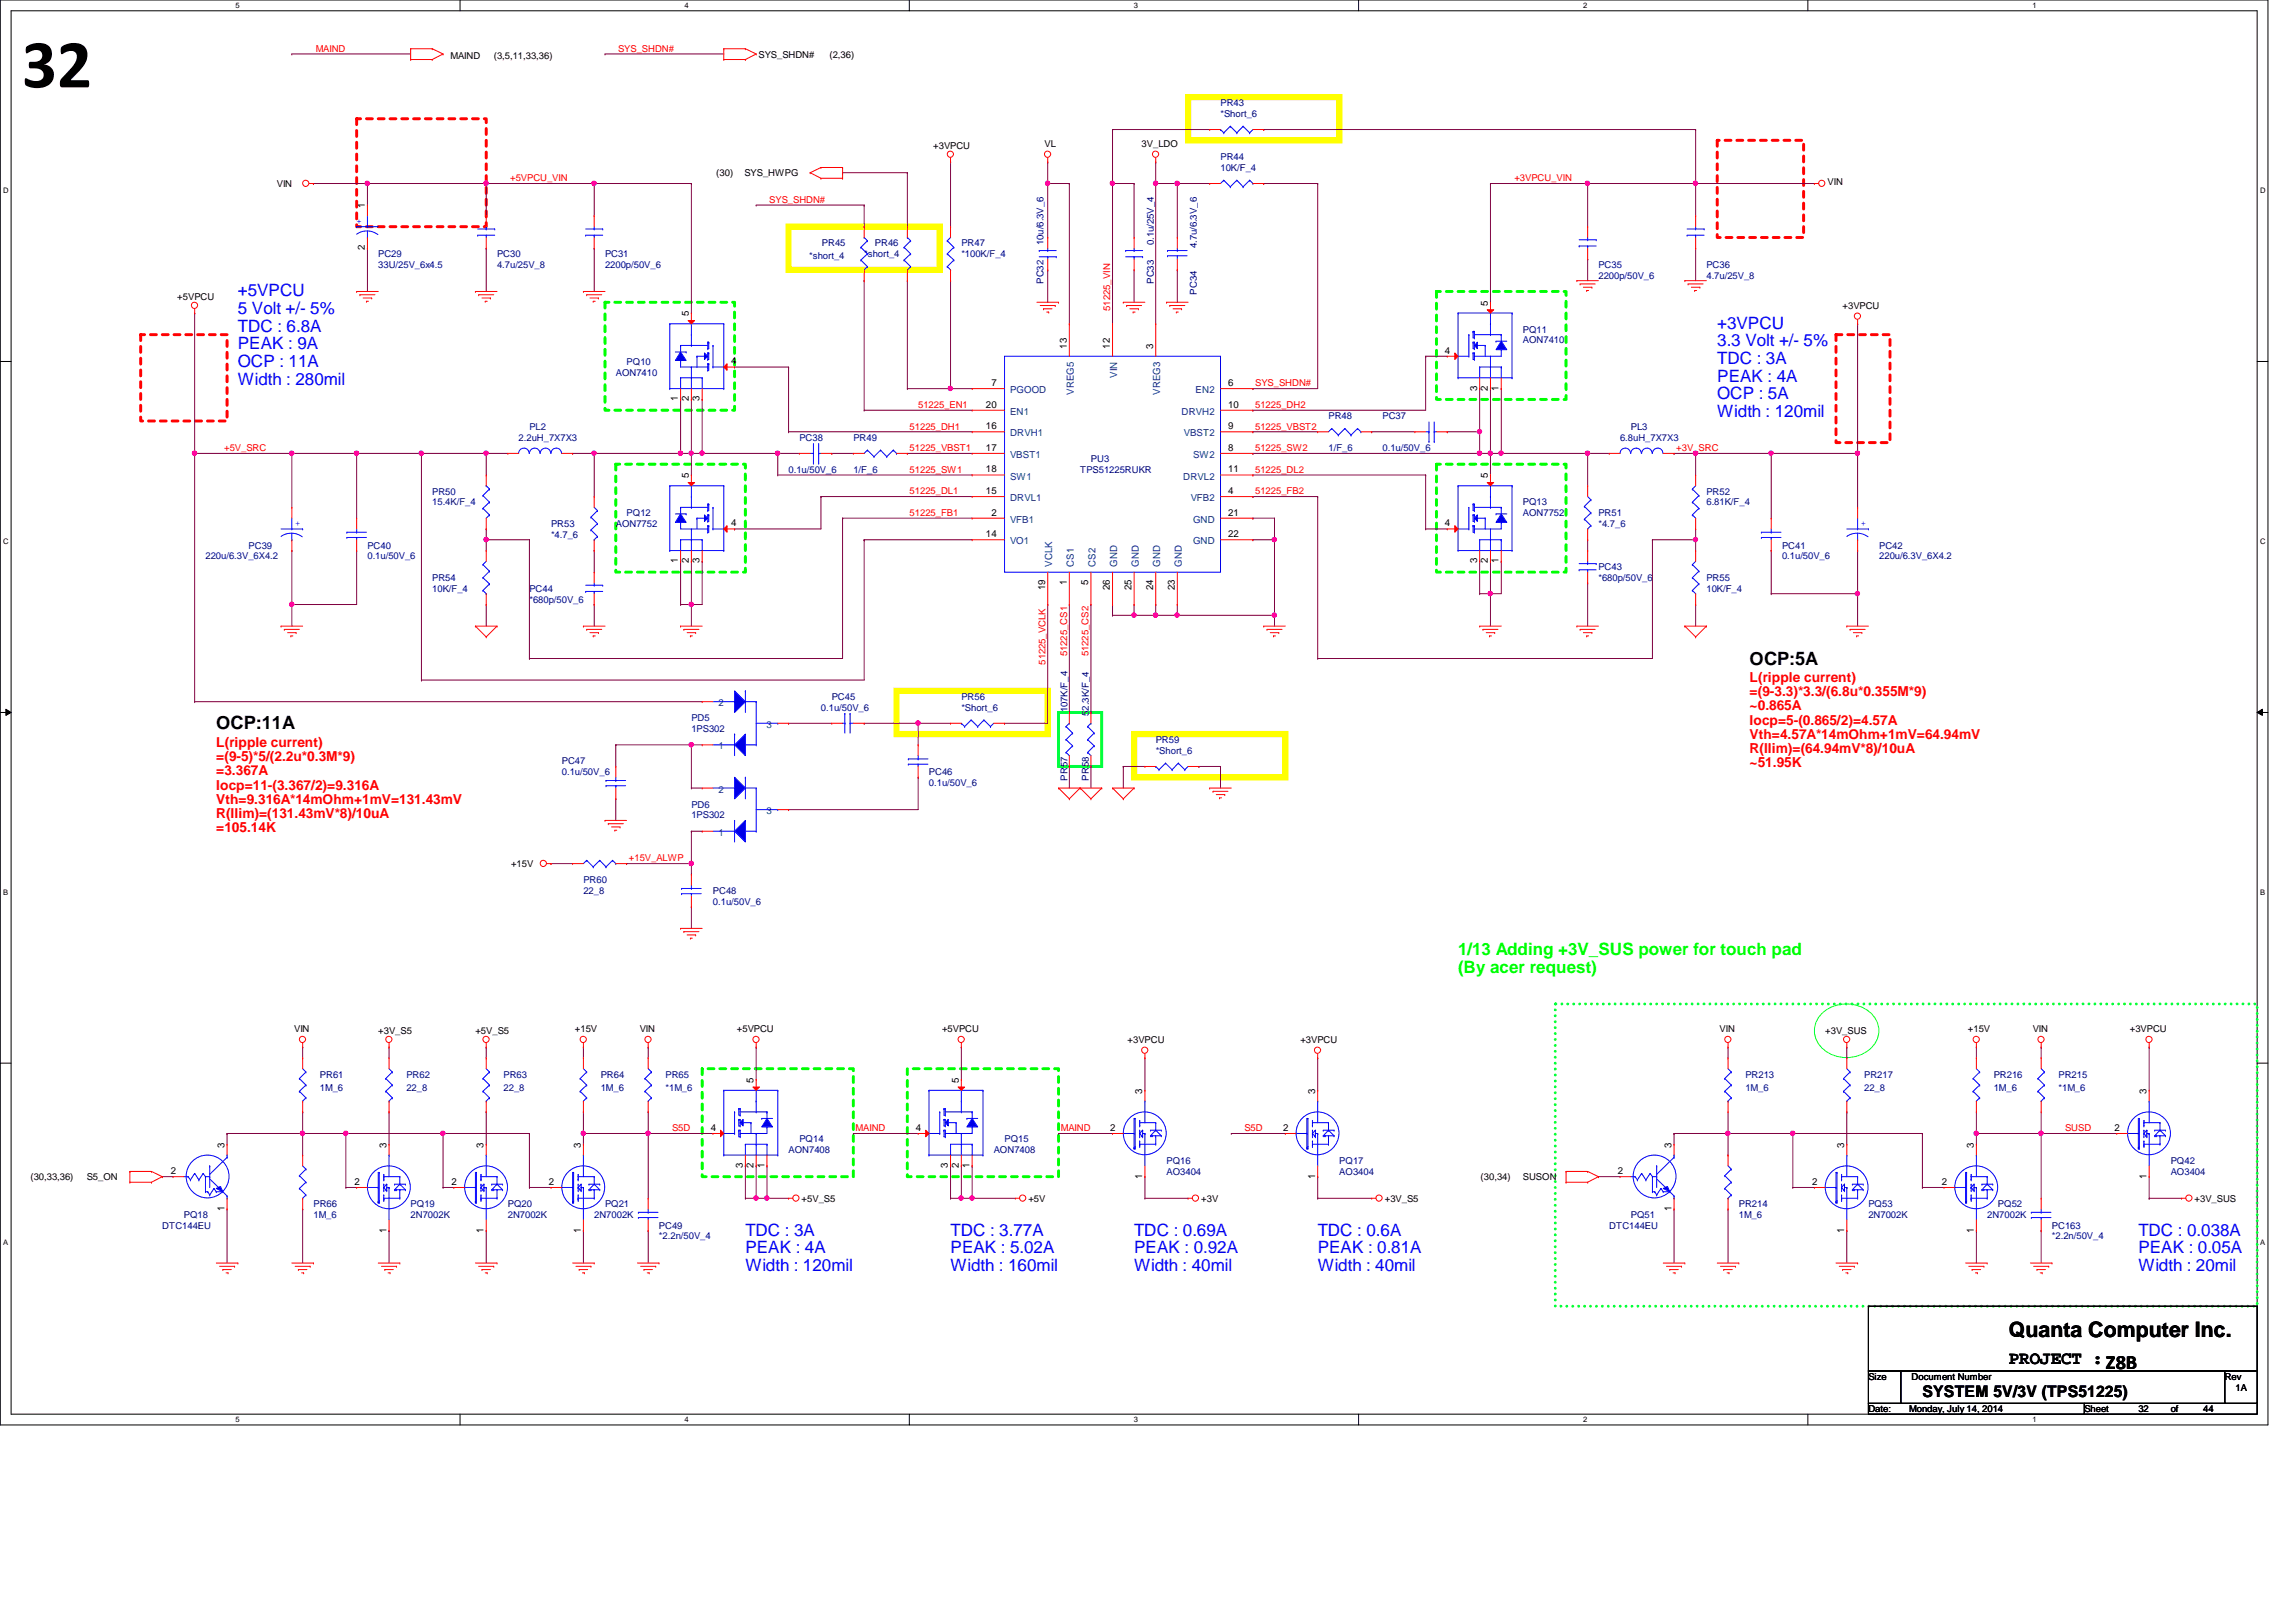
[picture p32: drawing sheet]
<svg xmlns="http://www.w3.org/2000/svg" width="297mm" height="210mm" viewBox="0 0 297 210" stroke-linecap="round" stroke-linejoin="round" font-family="sans-serif">
<defs><g id="words">
<text font-size="8.9" x="2.8" y="11.3">32</text>
<text font-size="2.8" x="259.9" y="173">Quanta Computer Inc.</text>
<g font-size="2.4">
<text x="226.4" y="86">OCP:5A</text>
<text x="28" y="94.4">OCP:11A</text>
<text x="259.9" y="176.6">PROJECT :Z8B</text>
</g>
<g font-size="2.2" fill="#00f">
<text x="30.8" y="38.4">+5VPCU</text>
<text x="30.8" y="40.6">5 Volt +/- 5%</text>
<text x="30.8" y="42.9">TDC : 6.8A</text>
<text x="30.8" y="45.2">PEAK : 9A</text>
<text x="30.8" y="47.5">OCP : 11A</text>
<text x="222.2" y="42.5">+3VPCU</text>
<text x="222.2" y="44.8">3.3 Volt +/- 5%</text>
<text x="222.2" y="47.1">TDC : 3A</text>
<text x="30.8" y="49.8">Width : 280mil</text>
<text x="222.2" y="49.4">PEAK : 4A</text>
<text x="222.2" y="51.7">OCP : 5A</text>
<text x="222.2" y="54">Width : 120mil</text>
<text x="96.4" y="159.9">TDC : 3A</text>
<text x="123" y="159.9">TDC : 3.77A</text>
<text x="146.7" y="159.9">TDC : 0.69A</text>
<text x="170.5" y="159.9">TDC : 0.6A</text>
<text x="276.6" y="159.9">TDC : 0.038A</text>
<text x="96.4" y="162.2">PEAK : 4A</text>
<text x="96.4" y="164.5">Width : 120mil</text>
<text x="123" y="162.2">PEAK : 5.02A</text>
<text x="123" y="164.5">Width : 160mil</text>
<text x="146.7" y="162.2">PEAK : 0.92A</text>
<text x="146.7" y="164.5">Width : 40mil</text>
<text x="170.5" y="162.2">PEAK : 0.81A</text>
<text x="170.5" y="164.5">Width : 40mil</text>
<text x="276.6" y="162.2">PEAK : 0.05A</text>
<text x="276.6" y="164.5">Width : 20mil</text>
</g>
<g font-size="2.2" fill="#0f0">
<text x="188.6" y="123.6">1/13 Adding +3V_SUS power for touch pad</text>
<text x="188.6" y="125.9">(By acer request)</text>
</g>
<text font-size="2.1" x="248.7" y="180.7">SYSTEM 5V/3V (TPS51225)</text>
<g font-size="1.8" fill="#f00">
<text x="226.4" y="88.3">L(ripple current)</text>
<text x="226.4" y="93.9">Iocp=5-(0.865/2)=4.57A</text>
<text x="226.4" y="95.7">Vth=4.57A*14mOhm+1mV=64.94mV</text>
<text x="226.4" y="90.1">=(9-3.3)*3.3/(6.8u*0.355M*9)</text>
<text x="226.4" y="91.9">~0.865A</text>
<text x="28" y="96.6">L(ripple current)</text>
<text x="28" y="98.5">=(9-5)*5/(2.2u*0.3M*9)</text>
<text x="28" y="100.3">=3.367A</text>
<text x="226.4" y="97.5">R(Ilim)=(64.94mV*8)/10uA</text>
<text x="226.4" y="99.3">~51.95K</text>
<text x="28" y="102.2">Iocp=11-(3.367/2)=9.316A</text>
<text x="28" y="104.1">Vth=9.316A*14mOhm+1mV=131.43mV</text>
<text x="28" y="105.9">R(Ilim)=(131.43mV*8)/10uA</text>
<text x="28" y="107.7">=105.14K</text>
</g>
<g font-size="1.3">
<text x="47.2" y="27" transform="rotate(-90 47.2 27)">1</text>
<text x="47.2" y="32.4" transform="rotate(-90 47.2 32.4)">2</text>
<text x="89.1" y="40.9" transform="rotate(-90 89.1 40.9)">5</text>
<text x="192.5" y="39.5" transform="rotate(-90 192.5 39.5)">5</text>
<text x="94.6" y="47.2">4</text>
<text x="138" y="45.1" transform="rotate(-90 138 45.1)">13</text>
<text x="143.6" y="45.1" transform="rotate(-90 143.6 45.1)">12</text>
<text x="149.2" y="45.1" transform="rotate(-90 149.2 45.1)">3</text>
<text x="186.9" y="45.8">4</text>
<text x="87.7" y="51.9" transform="rotate(-90 87.7 51.9)">1</text>
<text x="89.1" y="51.9" transform="rotate(-90 89.1 51.9)">2</text>
<text x="90.5" y="51.9" transform="rotate(-90 90.5 51.9)">3</text>
<text x="127.5" y="52.7">20</text>
<text x="128.3" y="50">7</text>
<text x="158.9" y="52.7">10</text>
<text x="158.9" y="50">6</text>
<text x="191.1" y="50.5" transform="rotate(-90 191.1 50.5)">3</text>
<text x="192.5" y="50.5" transform="rotate(-90 192.5 50.5)">2</text>
<text x="193.9" y="50.5" transform="rotate(-90 193.9 50.5)">1</text>
<text x="127.5" y="55.5">16</text>
<text x="127.5" y="58.3">17</text>
<text x="158.9" y="55.5">9</text>
<text x="158.9" y="58.3">8</text>
<text x="89.1" y="61.9" transform="rotate(-90 89.1 61.9)">5</text>
<text x="127.5" y="61.1">18</text>
<text x="127.5" y="63.9">15</text>
<text x="158.9" y="61.1">11</text>
<text x="158.9" y="63.9">4</text>
<text x="192.5" y="61.9" transform="rotate(-90 192.5 61.9)">5</text>
<text x="94.6" y="68.1">4</text>
<text x="127.5" y="69.5">14</text>
<text x="128.3" y="66.7">2</text>
<text x="158.9" y="66.7">21</text>
<text x="158.9" y="69.5">22</text>
<text x="186.9" y="68.1">4</text>
<text x="87.7" y="72.9" transform="rotate(-90 87.7 72.9)">1</text>
<text x="89.1" y="72.9" transform="rotate(-90 89.1 72.9)">2</text>
<text x="90.5" y="72.9" transform="rotate(-90 90.5 72.9)">3</text>
<text x="135.2" y="76.4" transform="rotate(-90 135.2 76.4)">19</text>
<text x="138" y="75.7" transform="rotate(-90 138 75.7)">1</text>
<text x="140.8" y="75.7" transform="rotate(-90 140.8 75.7)">5</text>
<text x="143.6" y="76.4" transform="rotate(-90 143.6 76.4)">26</text>
<text x="146.4" y="76.4" transform="rotate(-90 146.4 76.4)">25</text>
<text x="149.2" y="76.4" transform="rotate(-90 149.2 76.4)">24</text>
<text x="152" y="76.4" transform="rotate(-90 152 76.4)">23</text>
<text x="191.1" y="72.9" transform="rotate(-90 191.1 72.9)">3</text>
<text x="192.5" y="72.9" transform="rotate(-90 192.5 72.9)">2</text>
<text x="193.9" y="72.9" transform="rotate(-90 193.9 72.9)">1</text>
<text x="97.5" y="140.1" transform="rotate(-90 97.5 140.1)">5</text>
<text x="124" y="140.1" transform="rotate(-90 124 140.1)">5</text>
<text x="147.8" y="141.5" transform="rotate(-90 147.8 141.5)">3</text>
<text x="170.1" y="141.5" transform="rotate(-90 170.1 141.5)">3</text>
<text x="277.7" y="141.5" transform="rotate(-90 277.7 141.5)">3</text>
<text x="29" y="148.5" transform="rotate(-90 29 148.5)">3</text>
<text x="50" y="148.5" transform="rotate(-90 50 148.5)">3</text>
<text x="62.6" y="148.5" transform="rotate(-90 62.6 148.5)">3</text>
<text x="75.1" y="148.5" transform="rotate(-90 75.1 148.5)">3</text>
<text x="91.9" y="146.3">4</text>
<text x="118.5" y="146.3">4</text>
<text x="143.6" y="146.3">2</text>
<text x="166" y="146.3">2</text>
<text x="216.2" y="148.5" transform="rotate(-90 216.2 148.5)">3</text>
<text x="238.6" y="148.5" transform="rotate(-90 238.6 148.5)">3</text>
<text x="255.4" y="148.5" transform="rotate(-90 255.4 148.5)">3</text>
<text x="273.6" y="146.3">2</text>
<text x="22.1" y="151.9">2</text>
<text x="45.8" y="153.3">2</text>
<text x="58.4" y="153.3">2</text>
<text x="71" y="153.3">2</text>
<text x="96.1" y="151.1" transform="rotate(-90 96.1 151.1)">3</text>
<text x="97.5" y="151.1" transform="rotate(-90 97.5 151.1)">2</text>
<text x="98.9" y="151.1" transform="rotate(-90 98.9 151.1)">1</text>
<text x="122.6" y="151.1" transform="rotate(-90 122.6 151.1)">3</text>
<text x="124" y="151.1" transform="rotate(-90 124 151.1)">2</text>
<text x="125.4" y="151.1" transform="rotate(-90 125.4 151.1)">1</text>
<text x="147.8" y="152.5" transform="rotate(-90 147.8 152.5)">1</text>
<text x="170.1" y="152.5" transform="rotate(-90 170.1 152.5)">1</text>
<text x="209.3" y="151.9">2</text>
<text x="234.4" y="153.3">2</text>
<text x="251.2" y="153.3">2</text>
<text x="277.7" y="152.5" transform="rotate(-90 277.7 152.5)">1</text>
<text x="29" y="156.7" transform="rotate(-90 29 156.7)">1</text>
<text x="50" y="159.5" transform="rotate(-90 50 159.5)">1</text>
<text x="62.6" y="159.5" transform="rotate(-90 62.6 159.5)">1</text>
<text x="75.1" y="159.5" transform="rotate(-90 75.1 159.5)">1</text>
<text x="216.2" y="156.7" transform="rotate(-90 216.2 156.7)">1</text>
<text x="238.6" y="159.5" transform="rotate(-90 238.6 159.5)">1</text>
<text x="255.4" y="159.5" transform="rotate(-90 255.4 159.5)">1</text>
</g>
<g font-size="1.3" fill="#004080">
<text x="130.7" y="50.9">PGOOD</text>
<text x="130.7" y="53.7">EN1</text>
<text x="138.9" y="51.1" transform="rotate(-90 138.9 51.1)">VREG5</text>
<text x="144.5" y="48.9" transform="rotate(-90 144.5 48.9)">VIN</text>
<text x="150.1" y="51.1" transform="rotate(-90 150.1 51.1)">VREG3</text>
<text x="152.9" y="53.7">DRVH2</text>
<text x="154.7" y="50.9">EN2</text>
<text x="130.7" y="56.5">DRVH1</text>
<text x="130.7" y="59.3">VBST1</text>
<text x="153.2" y="56.5">VBST2</text>
<text x="154.3" y="59.3">SW2</text>
<text x="130.7" y="62.1">SW1</text>
<text x="130.7" y="64.9">DRVL1</text>
<text x="153.1" y="62.1">DRVL2</text>
<text x="154" y="64.9">VFB2</text>
<text x="130.7" y="67.6">VFB1</text>
<text x="130.7" y="70.4">VO1</text>
<text x="154.3" y="67.6">GND</text>
<text x="154.3" y="70.4">GND</text>
<text x="136.1" y="73.3" transform="rotate(-90 136.1 73.3)">VCLK</text>
<text x="138.9" y="73.3" transform="rotate(-90 138.9 73.3)">CS1</text>
<text x="141.7" y="73.3" transform="rotate(-90 141.7 73.3)">CS2</text>
<text x="144.5" y="73.3" transform="rotate(-90 144.5 73.3)">GND</text>
<text x="147.3" y="73.3" transform="rotate(-90 147.3 73.3)">GND</text>
<text x="150.1" y="73.3" transform="rotate(-90 150.1 73.3)">GND</text>
<text x="152.9" y="73.3" transform="rotate(-90 152.9 73.3)">GND</text>
<text x="93" y="91.4">2</text>
<text x="99.2" y="94.2">3</text>
<text x="93" y="97">1</text>
<text x="93" y="102.6">2</text>
<text x="99.2" y="105.4">3</text>
<text x="93" y="108.2">1</text>
</g>
<g font-size="1.2" fill="#f00">
<text x="40.8" y="6.7">MAIND</text>
<text x="80" y="6.7">SYS_SHDN#</text>
<text x="66" y="23.5">+5VPCU_VIN</text>
<text x="195.9" y="23.5">+3VPCU_VIN</text>
<text x="99.5" y="26.2">SYS_SHDN#</text>
<text x="143.6" y="40.2" transform="rotate(-90 143.6 40.2)">51225_VIN</text>
<text x="118.8" y="52.8">51225_EN1</text>
<text x="162.4" y="50">SYS_SHDN#</text>
<text x="162.4" y="52.8">51225_DH2</text>
<text x="29" y="58.4">+5V_SRC</text>
<text x="117.7" y="58.4">51225_VBST1</text>
<text x="117.7" y="55.6">51225_DH1</text>
<text x="162.4" y="58.4">51225_SW2</text>
<text x="162.4" y="55.6">51225_VBST2</text>
<text x="216.9" y="58.4">+3V_SRC</text>
<text x="117.7" y="61.2">51225_SW1</text>
<text x="117.7" y="64">51225_DL1</text>
<text x="162.4" y="64">51225_FB2</text>
<text x="162.4" y="61.2">51225_DL2</text>
<text x="117.7" y="66.8">51225_FB1</text>
<text x="135.3" y="86" transform="rotate(-90 135.3 86)">51225_VCLK</text>
<text x="138" y="84.9" transform="rotate(-90 138 84.9)">51225_CS1</text>
<text x="140.8" y="84.9" transform="rotate(-90 140.8 84.9)">51225_CS2</text>
<text x="81.4" y="111.5">+15V_ALWP</text>
<text x="86.9" y="146.4">S5D</text>
<text x="110.7" y="146.4">MAIND</text>
<text x="137.2" y="146.4">MAIND</text>
<text x="161" y="146.4">S5D</text>
<text x="267.2" y="146.4">SUSD</text>
</g>
<g font-size="1.2">
<text x="58.3" y="7.6">MAIND</text>
<text x="63.9" y="7.6">(3,5,11,33,36)</text>
<text x="98.1" y="7.5">SYS_SHDN#</text>
<text x="107.3" y="7.5">(2,36)</text>
<text x="92.7" y="22.8">(30)</text>
<text x="96.3" y="22.8">SYS_HWPG</text>
<text x="120.7" y="19.3">+3VPCU</text>
<text x="135.1" y="19">VL</text>
<text x="147.7" y="19">3V_LDO</text>
<text x="236.4" y="23.9">VIN</text>
<text x="35.8" y="24.2">VIN</text>
<text x="22.9" y="38.9">+5VPCU</text>
<text x="238.4" y="40">+3VPCU</text>
<text x="66.1" y="112.2">+15V</text>
<text x="38.1" y="133.6">VIN</text>
<text x="48.9" y="133.9">+3V_S5</text>
<text x="61.5" y="133.9">+5V_S5</text>
<text x="74.4" y="133.6">+15V</text>
<text x="82.8" y="133.6">VIN</text>
<text x="95.3" y="133.6">+5VPCU</text>
<text x="121.9" y="133.6">+5VPCU</text>
<text x="145.9" y="135">+3VPCU</text>
<text x="168.2" y="135">+3VPCU</text>
<text x="222.5" y="133.6">VIN</text>
<text x="236.1" y="133.9">+3V_SUS</text>
<text x="254.6" y="133.6">+15V</text>
<text x="263" y="133.6">VIN</text>
<text x="275.5" y="133.6">+3VPCU</text>
<text x="3.9" y="152.7">(30,33,36)</text>
<text x="11.2" y="152.7">S5_ON</text>
<text x="103.7" y="155.5">+5V_S5</text>
<text x="133.1" y="155.5">+5V</text>
<text x="155.4" y="155.5">+3V</text>
<text x="179.2" y="155.5">+3V_S5</text>
<text x="191.6" y="152.7">(30,34)</text>
<text x="197" y="152.7">SUSON</text>
<text x="283.9" y="155.5">+3V_SUS</text>
<text x="241.7" y="178.6">Size</text>
<text x="247.3" y="178.6">Document Number</text>
<text x="287.8" y="178.6">Rev</text>
<text x="289.2" y="180">1A</text>
<text x="241.7" y="182.8">Date:</text>
<text x="247" y="182.8">Monday, July 14, 2014</text>
<text x="269.7" y="182.8">Sheet</text>
<text x="276.6" y="182.8">32</text>
<text x="280.8" y="182.8">of</text>
<text x="285" y="182.8">44</text>
</g>
<g font-size="1.2" fill="#000080">
<text x="157.9" y="13.7">PR43</text>
<text x="157.9" y="15.1">*Short_6</text>
<text x="157.9" y="20.7">PR44</text>
<text x="157.9" y="22.1">10K/F_4</text>
<text x="48.9" y="33.3">PC29</text>
<text x="48.9" y="34.7">33U/25V_6x4.5</text>
<text x="64.3" y="33.3">PC30</text>
<text x="64.3" y="34.7">4.7u/25V_8</text>
<text x="78.3" y="33.3">PC31</text>
<text x="78.3" y="34.7">2200p/50V_6</text>
<text x="104.7" y="33.6">*short_4</text>
<text x="106.3" y="31.9">PR45</text>
<text x="111.8" y="33.3">*short_4</text>
<text x="113.2" y="31.9">PR46</text>
<text x="124.4" y="31.9">PR47</text>
<text x="124.4" y="33.3">*100K/F_4</text>
<text x="135" y="31.7" transform="rotate(-90 135 31.7)">10u/6.3V_6</text>
<text x="149.3" y="31.7" transform="rotate(-90 149.3 31.7)">0.1u/25V_4</text>
<text x="154.9" y="32.1" transform="rotate(-90 154.9 32.1)">4.7u/6.3V_6</text>
<text x="206.8" y="34.7">PC35</text>
<text x="220.8" y="34.7">PC36</text>
<text x="135" y="36.7" transform="rotate(-90 135 36.7)">PC32</text>
<text x="149.3" y="36.7" transform="rotate(-90 149.3 36.7)">PC33</text>
<text x="154.9" y="38.1" transform="rotate(-90 154.9 38.1)">PC34</text>
<text x="206.8" y="36.1">2200p/50V_6</text>
<text x="220.8" y="36.1">4.7u/25V_8</text>
<text x="81.1" y="47.2">PQ10</text>
<text x="197" y="43.1">PQ11</text>
<text x="197" y="44.4">AON7410</text>
<text x="79.7" y="48.6">AON7410</text>
<text x="67.1" y="57">2.2uH_7X7X3</text>
<text x="68.5" y="55.6">PL2</text>
<text x="103.4" y="57">PC38</text>
<text x="110.4" y="57">PR49</text>
<text x="141.1" y="59.8">PU3</text>
<text x="171.9" y="54.2">PR48</text>
<text x="171.9" y="58.4">1/F_6</text>
<text x="178.9" y="54.2">PC37</text>
<text x="178.9" y="58.4">0.1u/50V_6</text>
<text x="209.6" y="57">6.8uH_7X7X3</text>
<text x="211" y="55.6">PL3</text>
<text x="55.9" y="64">PR50</text>
<text x="55.9" y="65.4">15.4K/F_4</text>
<text x="102" y="61.2">0.1u/50V_6</text>
<text x="110.4" y="61.2">1/F_6</text>
<text x="139.7" y="61.2">TPS51225RUKR</text>
<text x="197" y="65.4">PQ13</text>
<text x="220.8" y="64">PR52</text>
<text x="220.8" y="65.4">6.81K/F_4</text>
<text x="32.2" y="71">PC39</text>
<text x="47.5" y="71">PC40</text>
<text x="71.3" y="68.2">PR53</text>
<text x="71.3" y="69.6">*4.7_6</text>
<text x="79.7" y="68.2">AON7752</text>
<text x="81.1" y="66.8">PQ12</text>
<text x="197" y="66.8">AON7752</text>
<text x="206.8" y="66.8">PR51</text>
<text x="206.8" y="68.2">*4.7_6</text>
<text x="230.5" y="71">PC41</text>
<text x="243.1" y="71">PC42</text>
<text x="26.6" y="72.4">220u/6.3V_6X4.2</text>
<text x="47.5" y="72.4">0.1u/50V_6</text>
<text x="55.9" y="75.2">PR54</text>
<text x="55.9" y="76.6">10K/F_4</text>
<text x="68.5" y="76.6">PC44</text>
<text x="68.5" y="78">*680p/50V_6</text>
<text x="206.8" y="73.8">PC43</text>
<text x="206.8" y="75.2">*680p/50V_6</text>
<text x="220.8" y="75.2">PR55</text>
<text x="220.8" y="76.6">10K/F_4</text>
<text x="230.5" y="72.4">0.1u/50V_6</text>
<text x="243.1" y="72.4">220u/6.3V_6X4.2</text>
<text x="89.4" y="93.3">PD5</text>
<text x="89.4" y="94.7">1PS302</text>
<text x="106.2" y="91.9">0.1u/50V_6</text>
<text x="107.6" y="90.6">PC45</text>
<text x="124.4" y="90.6">PR56</text>
<text x="124.4" y="91.9">*Short_6</text>
<text x="138.1" y="92.2" transform="rotate(-90 138.1 92.2)">107K/F_4</text>
<text x="140.9" y="92.6" transform="rotate(-90 140.9 92.6)">52.3K/F_4</text>
<text x="72.7" y="98.9">PC47</text>
<text x="72.7" y="100.3">0.1u/50V_6</text>
<text x="120.2" y="100.3">PC46</text>
<text x="120.2" y="101.7">0.1u/50V_6</text>
<text x="138.1" y="101" transform="rotate(-90 138.1 101)">PR57</text>
<text x="140.9" y="101" transform="rotate(-90 140.9 101)">PR58</text>
<text x="149.5" y="96.1">PR59</text>
<text x="149.5" y="97.5">*Short_6</text>
<text x="89.4" y="104.5">PD6</text>
<text x="89.4" y="105.9">1PS302</text>
<text x="75.5" y="114.3">PR60</text>
<text x="75.5" y="115.7">22_8</text>
<text x="92.2" y="115.7">PC48</text>
<text x="92.2" y="117.1">0.1u/50V_6</text>
<text x="41.4" y="139.4">PR61</text>
<text x="41.4" y="141.1">1M_6</text>
<text x="52.6" y="139.4">PR62</text>
<text x="52.6" y="141.1">22_8</text>
<text x="65.1" y="139.4">PR63</text>
<text x="65.1" y="141.1">22_8</text>
<text x="77.7" y="139.4">PR64</text>
<text x="77.7" y="141.1">1M_6</text>
<text x="86.1" y="139.4">PR65</text>
<text x="86.1" y="141.1">*1M_6</text>
<text x="225.8" y="139.4">PR213</text>
<text x="225.8" y="141.1">1M_6</text>
<text x="241.2" y="139.4">PR217</text>
<text x="241.2" y="141.1">22_8</text>
<text x="257.9" y="139.4">PR216</text>
<text x="257.9" y="141.1">1M_6</text>
<text x="266.3" y="139.4">PR215</text>
<text x="266.3" y="141.1">*1M_6</text>
<text x="102" y="149.2">AON7408</text>
<text x="103.4" y="147.8">PQ14</text>
<text x="128.6" y="149.2">AON7408</text>
<text x="130" y="147.8">PQ15</text>
<text x="150.9" y="150.6">PQ16</text>
<text x="150.9" y="152">AO3404</text>
<text x="173.3" y="150.6">PQ17</text>
<text x="173.3" y="152">AO3404</text>
<text x="280.8" y="150.6">PQ42</text>
<text x="280.8" y="152">AO3404</text>
<text x="21" y="159">DTC144EU</text>
<text x="23.8" y="157.6">PQ18</text>
<text x="40.6" y="156.2">PR66</text>
<text x="40.6" y="157.6">1M_6</text>
<text x="53.1" y="156.2">PQ19</text>
<text x="53.1" y="157.6">2N7002K</text>
<text x="65.7" y="156.2">PQ20</text>
<text x="65.7" y="157.6">2N7002K</text>
<text x="76.9" y="157.6">2N7002K</text>
<text x="78.3" y="156.2">PQ21</text>
<text x="85.3" y="159">PC49</text>
<text x="85.3" y="160.4">*2.2n/50V_4</text>
<text x="208.2" y="159">DTC144EU</text>
<text x="211" y="157.6">PQ51</text>
<text x="225" y="156.2">PR214</text>
<text x="225" y="157.6">1M_6</text>
<text x="241.7" y="156.2">PQ53</text>
<text x="241.7" y="157.6">2N7002K</text>
<text x="257.1" y="157.6">2N7002K</text>
<text x="258.5" y="156.2">PQ52</text>
<text x="265.5" y="159">PC163</text>
<text x="265.5" y="160.4">*2.2n/50V_4</text>
</g>
<g font-size="1.2" fill="#00f">
<text x="46.1" y="29">+</text>
<text x="38.2" y="68.1">+</text>
<text x="240.7" y="68.1">+</text>
</g>
<g font-size="1">
<text x="30.5" y="1.1">5</text>
<text x="88.6" y="1.1">4</text>
<text x="146.7" y="1.1">3</text>
<text x="204.8" y="1.1">2</text>
<text x="262.9" y="1.1">1</text>
<text x=".4" y="25">D</text>
<text x="292.4" y="25">D</text>
<text x=".4" y="70.4">C</text>
<text x="292.4" y="70.4">C</text>
<text x=".4" y="115.8">B</text>
<text x="292.4" y="115.8">B</text>
<text x=".4" y="161.2">A</text>
<text x="292.4" y="161.2">A</text>
<text x="30.5" y="184.1">5</text>
<text x="88.6" y="184.1">4</text>
<text x="146.7" y="184.1">3</text>
<text x="204.8" y="184.1">2</text>
<text x="262.9" y="184.1">1</text>
</g>
</g></defs>
<path d="M0 0h293.4v184.4h-293.4zM1.4 1.4h290.6v181.6h-290.6z" fill="none" stroke="#000" stroke-width=".13"/>
<g fill="#fff">
<path d="M30.5 .2h.5v1.1h-.5z"/>
<path d="M30.5 183.2h.5v1.1h-.5z"/>
</g>
<path d="M59.5 0v1.4M59.5 183v1.4" fill="none" stroke="#000" stroke-width=".13"/>
<g fill="#fff">
<path d="M88.6 .2h.5v1.1h-.5z"/>
<path d="M88.6 183.2h.5v1.1h-.5z"/>
</g>
<path d="M117.6 0v1.4M117.6 183v1.4" fill="none" stroke="#000" stroke-width=".13"/>
<g fill="#fff">
<path d="M146.7 .2h.5v1.1h-.5z"/>
<path d="M146.7 183.2h.5v1.1h-.5z"/>
</g>
<path d="M175.8 0v1.4M175.8 183v1.4" fill="none" stroke="#000" stroke-width=".13"/>
<g fill="#fff">
<path d="M204.8 .2h.6v1.1h-.6z"/>
<path d="M204.8 183.2h.6v1.1h-.6z"/>
</g>
<path d="M233.9 0v1.4M233.9 183v1.4" fill="none" stroke="#000" stroke-width=".13"/>
<g fill="#fff">
<path d="M262.9 .2h.6v1.1h-.6z"/>
<path d="M262.9 183.2h.6v1.1h-.6z"/>
<path d="M.4 24.1h.7v1.1h-.7z"/>
<path d="M292.4 24.1h.7v1.1h-.7z"/>
<path d="M.4 69.5h.7v1.1h-.7z"/>
<path d="M292.4 69.5h.7v1.1h-.7z"/>
</g>
<path d="M0 46.8h1.4M292 46.8h1.4" fill="none" stroke="#000" stroke-width=".13"/>
<g fill="#fff">
<path d="M.4 114.9h.7v1.1h-.7z"/>
<path d="M292.4 114.9h.6v1.1h-.6z"/>
</g>
<path d="M0 92.2h1.4M.8 91.8l.6 .4-.6 .4zM292 92.2l.7-.4v.8zM292 92.2h1.4" fill="none" stroke="#000" stroke-width=".13"/>
<path d="M.8 91.8l.6 .4-.6 .4zM292 92.2l.7-.4v.8z" fill="#000"/>
<g fill="#fff">
<path d="M.4 160.3h.7v1.1h-.7z"/>
<path d="M292.4 160.3h.6v1.1h-.6z"/>
</g>
<path d="M0 137.6h1.4M292 137.6h1.4" fill="none" stroke="#000" stroke-width=".13"/>
<path d="M236 130.9a4.6 4.6 0 0 1 6.7 1.1 3.3 3.3 0 0 1-2.2 4.6 4.5 4.5 0 0 1-5.4-1.9 3.1 3.1 0 0 1 .9-3.8z" fill="none" stroke="#00ff40" stroke-width=".13"/>
<path d="M201.2 129.9h90.8v39.1h-90.8z" fill="none" stroke="#00ff40" stroke-width=".38" stroke-dasharray="0 .8"/>
<path d="M136.9 92.2h5.6v7h-5.6z" fill="none" stroke="#00ff40" stroke-width=".38"/>
<path d="M78.3 39.1h16.7v14h-16.7zM185.8 37.7h16.8v14h-16.8zM79.7 60.1h16.7v13.9h-16.7zM185.8 60.1h16.8v13.9h-16.8zM90.8 138.3h19.6v14h-19.6zM117.4 138.3h19.5v14h-19.5z" fill="none" stroke="#0f0" stroke-width=".38" stroke-dasharray=".8 .8"/>
<path d="M46.1 15.4h16.8v13.9h-16.8zM222.2 18.2h11.1v12.5h-11.1zM18.2 43.3h11.2v11.2h-11.2zM237.5 43.3h7v14h-7z" fill="none" stroke="#f00" stroke-width=".38" stroke-dasharray=".8 .8"/>
<path d="M153.7 12.6h19.6v5.6h-19.6zM102 29.3h19.6v5.6h-19.6zM116 89.4h19.5v5.6h-19.5zM146.7 95h19.6v5.6h-19.6z" fill="none" stroke="#ff0" stroke-width=".8"/>
<path d="M143.9 16.8h.1M143.9 16.8h12.6M89.4 58.7h.1M89.4 58.7v2.8M162.1 58.7h.1M162.1 58.7h29.3" fill="none" stroke="#800040" stroke-width=".13"/>
<circle cx="191.4" cy="58.6" r=".29" fill="#f0f"/>
<circle cx="191.4" cy="58.6" r=".29" fill="none" stroke="#f0f" stroke-width=".13"/>
<path d="M194.2 50.3h.1M194.2 50.3v8.4" fill="none" stroke="#800040" stroke-width=".13"/>
<circle cx="194.2" cy="58.6" r=".29" fill="#f0f"/>
<circle cx="194.2" cy="58.6" r=".29" fill="none" stroke="#f0f" stroke-width=".13"/>
<path d="M192.8 50.3h.1M192.8 50.3v8.4M162.1 67.1h.1M162.1 67.1h2.8M75.5 135.5h.1M75.5 135.5v1.4M44.7 146.7h.1M44.7 146.7h12.6" fill="none" stroke="#800040" stroke-width=".13"/>
<circle cx="192.8" cy="58.6" r=".29" fill="#f0f"/>
<circle cx="192.8" cy="58.6" r=".29" fill="none" stroke="#f0f" stroke-width=".13"/>
<g fill="none" stroke="#800040" stroke-width=".13">
<path d="M223.6 135.5h.1M223.6 135.5v1.4M238.9 135.5h.1M238.9 135.5v1.4M255.7 135.5h.1M255.7 135.5v1.4M264.1 135.5h.1M264.1 135.5v1.4M278 135.5h.1M278 135.5v5.6M223.6 146.7h.1M223.6 143.9v2.8"/>
<path d="M231.9 146.7h.1M231.9 146.7h16.8M231.9 146.7v7M248.7 153.7h.1M248.7 153.7h2.8M255.7 146.7h.1M255.7 143.9v2.8M278 155.1h.1M278 152.3v2.8M278 155.1h4.2"/>
</g>
<circle cx="231.9" cy="146.7" r=".29" fill="#f0f"/>
<circle cx="231.9" cy="146.7" r=".29" fill="none" stroke="#f0f" stroke-width=".13"/>
<path d="M223.6 146.7h.1M223.6 146.7h8.3" fill="none" stroke="#800040" stroke-width=".13"/>
<circle cx="223.5" cy="146.7" r=".29" fill="#f0f"/>
<circle cx="223.5" cy="146.7" r=".29" fill="none" stroke="#f0f" stroke-width=".13"/>
<g fill="none" stroke="#800040" stroke-width=".13">
<path d="M216.6 146.7h.1M216.6 146.7v1.4M223.6 156.5h.1M223.6 149.5h.1M223.6 146.7v2.8M223.6 156.5v6.9M231.9 153.7h.1M231.9 153.7h2.8M238.9 159.3h.1M238.9 159.3v4.1M248.7 146.7h.1M248.7 146.7v7"/>
<path d="M255.7 159.3h.1M255.7 146.7h.1M255.7 146.7v1.4M255.7 159.3v4.1M255.7 146.7h18.2M264.1 146.7h.1M264.1 143.9v2.8"/>
</g>
<circle cx="255.7" cy="146.7" r=".29" fill="#f0f"/>
<circle cx="255.7" cy="146.7" r=".29" fill="none" stroke="#f0f" stroke-width=".13"/>
<path d="M206.8 152.3h.1M206.8 152.3h2.8M264.1 159.3h.1M264.1 146.7h.1M264.1 146.7v8.4M264.1 159.3v4.1" fill="none" stroke="#800040" stroke-width=".13"/>
<circle cx="264" cy="146.7" r=".29" fill="#f0f"/>
<circle cx="264" cy="146.7" r=".29" fill="none" stroke="#f0f" stroke-width=".13"/>
<g fill="none" stroke="#800040" stroke-width=".13">
<path d="M148.1 136.9h.1M148.1 136.9v4.2M123 150.9h.1M123 155.1h.1M123 150.9v4.2M124.4 150.9h.1M124.4 150.9v4.2h-1.4M148.1 155.1h.1M148.1 155.1h5.6M170.5 155.1h.1M170.5 155.1h7M216.6 146.7h.1"/>
<path d="M216.6 156.5h.1M216.6 146.7h7M216.6 156.5v6.9M238.9 143.9h.1M238.9 143.9v4.2"/>
</g>
<circle cx="124.3" cy="155" r=".29" fill="#f0f"/>
<circle cx="124.3" cy="155" r=".29" fill="none" stroke="#f0f" stroke-width=".13"/>
<path d="M125.8 150.9h.1M125.8 150.9v4.2" fill="none" stroke="#800040" stroke-width=".13"/>
<circle cx="125.7" cy="155" r=".29" fill="#f0f"/>
<circle cx="125.7" cy="155" r=".29" fill="none" stroke="#f0f" stroke-width=".13"/>
<g fill="none" stroke="#800040" stroke-width=".13">
<path d="M97.8 135.5h.1M97.8 135.5v4.2M124.4 135.5h.1M124.4 135.5v4.2M170.5 136.9h.1M170.5 136.9v4.2M96.4 150.9h.1M96.4 150.9v4.2M99.2 150.9h.1M99.2 150.9v4.2M110.4 146.7h.1M110.4 146.7h8.4"/>
<path d="M124.4 155.1h.1M124.4 155.1h7M125.8 155.1h.1M136.9 146.7h.1M136.9 146.7h7M148.1 152.3h.1M148.1 152.3v2.8M159.3 146.7h.1M159.3 146.7h7M170.5 152.3h.1M170.5 152.3v2.8"/>
</g>
<circle cx="99.2" cy="155" r=".29" fill="#f0f"/>
<circle cx="99.2" cy="155" r=".29" fill="none" stroke="#f0f" stroke-width=".13"/>
<path d="M96.4 155.1h.1M97.8 150.9h.1M97.8 150.9v4.2h-1.4" fill="none" stroke="#800040" stroke-width=".13"/>
<circle cx="97.8" cy="155" r=".29" fill="#f0f"/>
<circle cx="97.8" cy="155" r=".29" fill="none" stroke="#f0f" stroke-width=".13"/>
<g fill="none" stroke="#800040" stroke-width=".13">
<path d="M89.4 96.4h.1M89.4 96.4h1.4M89.4 102h.1M89.4 107.6h.1M89.4 102h1.4M89.4 107.6h1.4M39.2 135.5h.1M39.2 135.5v1.4M50.3 135.5h.1M50.3 135.5v1.4M62.9 135.5h.1M62.9 135.5v1.4"/>
<path d="M83.9 135.5h.1M83.9 135.5v1.4M39.2 143.9h.1M39.2 143.9v2.8M44.7 146.7h.1M44.7 146.7v7M62.9 159.3h.1M62.9 159.3v4.1M68.5 153.7h.1M68.5 153.7h2.8M75.5 143.9h.1M75.5 143.9v2.8"/>
<path d="M97.8 155.1h.1M97.8 155.1h4.2M99.2 155.1h.1"/>
</g>
<circle cx="44.7" cy="146.7" r=".29" fill="#f0f"/>
<circle cx="44.7" cy="146.7" r=".29" fill="none" stroke="#f0f" stroke-width=".13"/>
<path d="M29.4 156.5h.1M29.4 146.7h.1M29.4 146.7h15.3M29.4 156.5v6.9M39.2 146.7h.1M39.2 156.5h.1M39.2 146.7v2.8M39.2 156.5v6.9M44.7 153.7h.1M44.7 153.7h1.4M75.5 159.3h.1M75.5 159.3v4.1" fill="none" stroke="#800040" stroke-width=".13"/>
<circle cx="39.1" cy="146.7" r=".29" fill="#f0f"/>
<circle cx="39.1" cy="146.7" r=".29" fill="none" stroke="#f0f" stroke-width=".13"/>
<path d="M29.4 146.7h.1M29.4 146.7v1.4M50.3 143.9h.1M50.3 159.3h.1M50.3 143.9v4.2M50.3 159.3v4.1M57.3 146.7h.1M57.3 146.7v7M62.9 143.9h.1M62.9 143.9v4.2M68.5 146.7h.1M68.5 146.7v7" fill="none" stroke="#800040" stroke-width=".13"/>
<circle cx="57.3" cy="146.7" r=".29" fill="#f0f"/>
<circle cx="57.3" cy="146.7" r=".29" fill="none" stroke="#f0f" stroke-width=".13"/>
<path d="M57.3 146.7h.1M57.3 153.7h.1M57.3 146.7h11.2M57.3 153.7h1.4M75.5 146.7h.1M75.5 146.7h16.7M75.5 146.7v1.4M83.9 146.7h.1M83.9 143.9h.1M83.9 143.9v2.8" fill="none" stroke="#800040" stroke-width=".13"/>
<circle cx="75.4" cy="146.7" r=".29" fill="#f0f"/>
<circle cx="75.4" cy="146.7" r=".29" fill="none" stroke="#f0f" stroke-width=".13"/>
<path d="M21 152.3h.1M21 152.3h1.4M83.9 159.3h.1M83.9 146.7h.1M83.9 146.7v8.4M83.9 159.3v4.1" fill="none" stroke="#800040" stroke-width=".13"/>
<circle cx="83.8" cy="146.7" r=".29" fill="#f0f"/>
<circle cx="83.8" cy="146.7" r=".29" fill="none" stroke="#f0f" stroke-width=".13"/>
<g fill="none" stroke="#800040" stroke-width=".13">
<path d="M97.8 26.5h.1M97.8 26.5h14M111.8 26.5h.1M111.8 26.5v2.8M162.1 55.9h.1M162.1 55.9h8.4M143.9 78.2h.1M143.9 78.2v1.4M146.7 79.6h.1M146.7 79.6h2.8M162.1 64.3h.1M162.1 64.3h8.4"/>
<path d="M164.9 67.1h.1M164.9 67.1v2.7"/>
</g>
<circle cx="149.5" cy="79.6" r=".29" fill="#f0f"/>
<circle cx="149.5" cy="79.6" r=".29" fill="none" stroke="#f0f" stroke-width=".13"/>
<circle cx="146.7" cy="79.6" r=".29" fill="#f0f"/>
<circle cx="146.7" cy="79.6" r=".29" fill="none" stroke="#f0f" stroke-width=".13"/>
<g fill="none" stroke="#800040" stroke-width=".13">
<path d="M78.3 7h.1M78.3 7h15.3M177.5 55.9h.1M177.5 55.9h5.5M191.4 58.7h.1M191.4 58.7h14M192.8 58.7h.1M194.2 58.7h.1M62.9 69.8h.1M62.9 69.8h5.6M143.9 79.6h.1M146.7 78.2h.1"/>
<path d="M146.7 78.2v1.4h-2.8M149.5 78.2h.1M149.5 79.6h.1M149.5 78.2v1.4M152.3 78.2h.1M152.3 78.2v1.4h-2.8M240.3 76.8h.1M240.3 76.8v4.2"/>
</g>
<circle cx="62.9" cy="69.8" r=".29" fill="#f0f"/>
<circle cx="62.9" cy="69.8" r=".29" fill="none" stroke="#f0f" stroke-width=".13"/>
<path d="M111.8 36.3h.1M111.8 36.3v16.8M54.5 58.7h.1M54.5 58.7h8.4" fill="none" stroke="#800040" stroke-width=".13"/>
<circle cx="62.9" cy="58.6" r=".29" fill="#f0f"/>
<circle cx="62.9" cy="58.6" r=".29" fill="none" stroke="#f0f" stroke-width=".13"/>
<path d="M62.9 68.5h.1M62.9 68.5v1.3M229.1 76.8h.1M229.1 76.8h11.2" fill="none" stroke="#800040" stroke-width=".13"/>
<circle cx="240.3" cy="76.8" r=".29" fill="#f0f"/>
<circle cx="240.3" cy="76.8" r=".29" fill="none" stroke="#f0f" stroke-width=".13"/>
<path d="M191.4 72.6h.1M191.4 76.8h.1M191.4 72.6v4.2M192.8 72.6h.1M192.8 72.6v4.2h-1.4M240.3 71.2h.1M240.3 71.2v5.6" fill="none" stroke="#800040" stroke-width=".13"/>
<circle cx="192.8" cy="76.8" r=".29" fill="#f0f"/>
<circle cx="192.8" cy="76.8" r=".29" fill="none" stroke="#f0f" stroke-width=".13"/>
<path d="M89.4 23.7h.1M89.4 23.7v16.8M109 67.1h.1M109 67.1h16.8M152.3 79.6h.1M152.3 79.6h12.6M194.2 72.6h.1M194.2 72.6v4.2M205.4 69.8h.1M205.4 69.8v1.4" fill="none" stroke="#800040" stroke-width=".13"/>
<circle cx="152.3" cy="79.6" r=".29" fill="#f0f"/>
<circle cx="152.3" cy="79.6" r=".29" fill="none" stroke="#f0f" stroke-width=".13"/>
<path d="M164.9 69.8h.1M164.9 69.8v9.8" fill="none" stroke="#800040" stroke-width=".13"/>
<circle cx="164.9" cy="79.6" r=".29" fill="#f0f"/>
<circle cx="164.9" cy="79.6" r=".29" fill="none" stroke="#f0f" stroke-width=".13"/>
<circle cx="164.9" cy="69.8" r=".29" fill="#f0f"/>
<circle cx="164.9" cy="69.8" r=".29" fill="none" stroke="#f0f" stroke-width=".13"/>
<path d="M163.5 16.8h.1M163.5 16.8h55.9M54.5 58.7h.1M54.5 58.7v29.3M111.8 69.8h.1M111.8 69.8h14M111.8 69.8v18.2h-57.3M54.5 88h.1" fill="none" stroke="#800040" stroke-width=".13"/>
<circle cx="54.5" cy="58.6" r=".29" fill="#f0f"/>
<circle cx="54.5" cy="58.6" r=".29" fill="none" stroke="#f0f" stroke-width=".13"/>
<path d="M46.1 58.7h.1M46.1 58.7h8.4" fill="none" stroke="#800040" stroke-width=".13"/>
<circle cx="46.1" cy="58.6" r=".29" fill="#f0f"/>
<circle cx="46.1" cy="58.6" r=".29" fill="none" stroke="#f0f" stroke-width=".13"/>
<path d="M143.9 23.7h.1M143.9 23.7v18.2M187.2 55.9h.1M187.2 55.9h4.2" fill="none" stroke="#800040" stroke-width=".13"/>
<circle cx="143.9" cy="23.7" r=".29" fill="#f0f"/>
<circle cx="143.9" cy="23.7" r=".29" fill="none" stroke="#f0f" stroke-width=".13"/>
<g fill="none" stroke="#800040" stroke-width=".13">
<path d="M219.4 16.8h.1M219.4 16.8v6.9M149.5 21h.1M149.5 21v2.7M25.2 58.7h.1M25.2 58.7h20.9M37.8 58.7h.1M88 58.7h.1M88 58.7h2.8M89.4 58.7h.1M100.6 58.7h.1M100.6 58.7h2.8"/>
<path d="M100.6 58.7v2.8M102 55.9h.1M102 55.9h23.8M111.8 53.1h.1M111.8 53.1h14M117.4 58.7h.1M117.4 58.7h8.4M123 50.3h.1M123 50.3h2.8M162.1 50.3h.1M162.1 50.3h8.4M100.6 61.5h.1"/>
<path d="M100.6 61.5h25.2M106.2 64.3h.1M106.2 64.3v4.2M106.2 64.3h19.6"/>
</g>
<circle cx="100.6" cy="58.6" r=".29" fill="#f0f"/>
<circle cx="100.6" cy="58.6" r=".29" fill="none" stroke="#f0f" stroke-width=".13"/>
<path d="M25.2 58.7h.1M25.2 58.7v32.1" fill="none" stroke="#800040" stroke-width=".13"/>
<circle cx="25.2" cy="58.6" r=".29" fill="#f0f"/>
<circle cx="25.2" cy="58.6" r=".29" fill="none" stroke="#f0f" stroke-width=".13"/>
<g fill="none" stroke="#800040" stroke-width=".13">
<path d="M192.8 23.7h.1M192.8 23.7h12.6M46.1 58.7h.1M46.1 58.7v8.4M62.9 58.7h.1M62.9 58.7h2.8M89.4 51.7h.1M89.4 51.7v7M37.8 78.2h.1M37.8 78.2v2.8M46.1 71.2h.1M46.1 71.2v7"/>
<path d="M62.9 69.8h.1M62.9 69.8v1.4M88 72.6h.1M88 72.6v5.6M89.4 78.2h.1M89.4 72.6h.1M89.4 72.6v8.4"/>
</g>
<circle cx="89.4" cy="58.6" r=".29" fill="#f0f"/>
<circle cx="89.4" cy="58.6" r=".29" fill="none" stroke="#f0f" stroke-width=".13"/>
<path d="M88 51.7h.1M88 51.7v7M229.1 58.7h.1M229.1 58.7v8.4M62.9 78.2h.1M62.9 78.2v2.8" fill="none" stroke="#800040" stroke-width=".13"/>
<circle cx="229.1" cy="58.6" r=".29" fill="#f0f"/>
<circle cx="229.1" cy="58.6" r=".29" fill="none" stroke="#f0f" stroke-width=".13"/>
<path d="M118.8 93.6h.1M118.8 93.6v2.8M102 104.8h.1M118.8 100.6h.1M118.8 100.6v4.2h-16.8" fill="none" stroke="#800040" stroke-width=".13"/>
<circle cx="118.8" cy="93.6" r=".29" fill="#f0f"/>
<circle cx="118.8" cy="93.6" r=".29" fill="none" stroke="#f0f" stroke-width=".13"/>
<path d="M240.3 58.7h.1M240.3 58.7v7M111.8 93.6h.1M111.8 93.6h7" fill="none" stroke="#800040" stroke-width=".13"/>
<circle cx="240.3" cy="58.6" r=".29" fill="#f0f"/>
<circle cx="240.3" cy="58.6" r=".29" fill="none" stroke="#f0f" stroke-width=".13"/>
<path d="M89.4 96.4h.1M89.4 96.4v5.6" fill="none" stroke="#800040" stroke-width=".13"/>
<circle cx="89.4" cy="96.4" r=".29" fill="#f0f"/>
<circle cx="89.4" cy="96.4" r=".29" fill="none" stroke="#f0f" stroke-width=".13"/>
<path d="M88 78.2h.1M88 78.2h1.4M81.1 111.8h.1M81.1 111.8h8.3M89.4 111.8h.1M89.4 117.3h.1M89.4 111.8v1.4M89.4 117.3v2.8" fill="none" stroke="#800040" stroke-width=".13"/>
<circle cx="89.4" cy="111.7" r=".29" fill="#f0f"/>
<circle cx="89.4" cy="111.7" r=".29" fill="none" stroke="#f0f" stroke-width=".13"/>
<g fill="none" stroke="#800040" stroke-width=".13">
<path d="M37.8 7h.1M37.8 7h15.3M205.4 33.5h.1M205.4 23.7h.1M205.4 23.7v5.6M205.4 33.5v2.8M90.8 72.6h.1M90.8 72.6v5.6M229.1 71.2h.1M229.1 71.2v5.6M79.7 96.4h.1M79.7 96.4v2.8"/>
<path d="M79.7 103.4h.1M79.7 103.4v2.8"/>
</g>
<circle cx="205.4" cy="23.7" r=".29" fill="#f0f"/>
<circle cx="205.4" cy="23.7" r=".29" fill="none" stroke="#f0f" stroke-width=".13"/>
<g fill="none" stroke="#800040" stroke-width=".13">
<path d="M62.9 32.1h.1M62.9 23.7h.1M62.9 23.7v4.2M62.9 32.1v5.6M219.4 32.1h.1M219.4 23.7h.1M219.4 23.7v4.2M219.4 32.1v4.2M62.9 58.7h.1M62.9 58.7v2.8M219.4 58.7h.1M219.4 58.7h9.7"/>
<path d="M37.8 78.2h.1M37.8 78.2h8.3M68.5 69.8h.1M68.5 69.8v15.4"/>
</g>
<circle cx="37.7" cy="78.2" r=".29" fill="#f0f"/>
<circle cx="37.7" cy="78.2" r=".29" fill="none" stroke="#f0f" stroke-width=".13"/>
<g fill="none" stroke="#800040" stroke-width=".13">
<path d="M47.5 32.1h.1M47.5 23.7h.1M47.5 23.7v2.8M47.5 32.1v5.6M76.9 32.1h.1M76.9 23.7h.1M76.9 23.7v4.2M76.9 32.1v5.6M192.8 23.7h.1M192.8 23.7v15.4M191.4 55.9h.1M191.4 55.9v2.8"/>
<path d="M192.8 58.7h.1M192.8 58.7v2.8M219.4 58.7h.1M219.4 58.7v2.8M184.4 68.5h.1M184.4 68.5h2.8M192.8 76.8h.1M192.8 76.8v4.2"/>
</g>
<circle cx="47.5" cy="23.7" r=".29" fill="#f0f"/>
<circle cx="47.5" cy="23.7" r=".29" fill="none" stroke="#f0f" stroke-width=".13"/>
<path d="M95 47.5h.1M95 47.5h7M205.4 58.7h.1M205.4 58.7h2.8M205.4 58.7v4.2M102 93.6h.1M102 93.6h5.6" fill="none" stroke="#800040" stroke-width=".13"/>
<circle cx="205.4" cy="58.6" r=".29" fill="#f0f"/>
<circle cx="205.4" cy="58.6" r=".29" fill="none" stroke="#f0f" stroke-width=".13"/>
<path d="M205.4 23.7h.1M205.4 23.7h14M74.1 58.7h.1M74.1 58.7h2.8M76.9 58.7h.1M76.9 58.7v5.6M216.6 58.7h.1M216.6 58.7h2.8M76.9 78.2h.1M76.9 71.2h.1M76.9 71.2v2.8M76.9 78.2v2.8" fill="none" stroke="#800040" stroke-width=".13"/>
<circle cx="219.3" cy="58.6" r=".29" fill="#f0f"/>
<circle cx="219.3" cy="58.6" r=".29" fill="none" stroke="#f0f" stroke-width=".13"/>
<path d="M76.9 58.7h.1M76.9 58.7h11.1M229.1 58.7h.1M229.1 58.7h11.2M219.4 78.2h.1M219.4 78.2v2.8" fill="none" stroke="#800040" stroke-width=".13"/>
<circle cx="88" cy="58.6" r=".29" fill="#f0f"/>
<circle cx="88" cy="58.6" r=".29" fill="none" stroke="#f0f" stroke-width=".13"/>
<circle cx="76.8" cy="58.6" r=".29" fill="#f0f"/>
<circle cx="76.8" cy="58.6" r=".29" fill="none" stroke="#f0f" stroke-width=".13"/>
<path d="M89.4 78.2h.1M89.4 78.2h1.4M71.3 111.8h.1M71.3 111.8h2.8M89.4 107.6h.1M89.4 107.6v4.2" fill="none" stroke="#800040" stroke-width=".13"/>
<circle cx="89.4" cy="78.2" r=".29" fill="#f0f"/>
<circle cx="89.4" cy="78.2" r=".29" fill="none" stroke="#f0f" stroke-width=".13"/>
<path d="M47.5 23.7h.1M47.5 23.7h15.4M219.4 23.7h.1M219.4 23.7h15.3" fill="none" stroke="#800040" stroke-width=".13"/>
<circle cx="219.3" cy="23.7" r=".29" fill="#f0f"/>
<circle cx="219.3" cy="23.7" r=".29" fill="none" stroke="#f0f" stroke-width=".13"/>
<path d="M40.6 23.7h.1M40.6 23.7h6.9M152.3 23.7h.1M152.3 23.7h4.2M25.2 40.5h.1M25.2 40.5v18.2M90.8 51.7h.1M90.8 51.7v7M240.3 41.9h.1M240.3 41.9v16.8M192.8 76.8h.1M192.8 76.8h1.4" fill="none" stroke="#800040" stroke-width=".13"/>
<circle cx="90.8" cy="58.6" r=".29" fill="#f0f"/>
<circle cx="90.8" cy="58.6" r=".29" fill="none" stroke="#f0f" stroke-width=".13"/>
<path d="M62.9 23.7h.1M62.9 23.7h14M102 47.5h.1M102 47.5v8.4M107.6 58.7h.1M107.6 58.7h2.8M95 68.5h.1M95 68.5h11.2" fill="none" stroke="#800040" stroke-width=".13"/>
<circle cx="76.8" cy="23.7" r=".29" fill="#f0f"/>
<circle cx="76.8" cy="23.7" r=".29" fill="none" stroke="#f0f" stroke-width=".13"/>
<circle cx="62.9" cy="23.7" r=".29" fill="#f0f"/>
<circle cx="62.9" cy="23.7" r=".29" fill="none" stroke="#f0f" stroke-width=".13"/>
<path d="M76.9 23.7h.1M76.9 23.7h12.5M149.5 23.7h.1M149.5 23.7h2.8M149.5 23.7v18.2M109 67.1h.1M109 67.1v18.1h-40.5M205.4 75.4h.1M205.4 75.4v5.6M68.5 85.2h.1" fill="none" stroke="#800040" stroke-width=".13"/>
<circle cx="152.3" cy="23.7" r=".29" fill="#f0f"/>
<circle cx="152.3" cy="23.7" r=".29" fill="none" stroke="#f0f" stroke-width=".13"/>
<circle cx="149.5" cy="23.7" r=".29" fill="#f0f"/>
<circle cx="149.5" cy="23.7" r=".29" fill="none" stroke="#f0f" stroke-width=".13"/>
<g fill="none" stroke="#800040" stroke-width=".13">
<path d="M123 36.3h.1M123 36.3v14M135.5 34.9h.1M135.5 23.7h.1M135.5 23.7v7M135.5 34.9v4.2M135.5 23.7h2.8M138.3 23.7h.1M138.3 23.7v18.2M152.3 23.7h.1M152.3 34.9h.1M152.3 23.7v7"/>
<path d="M152.3 34.9v4.2"/>
</g>
<circle cx="122.9" cy="50.3" r=".29" fill="#f0f"/>
<circle cx="122.9" cy="50.3" r=".29" fill="none" stroke="#f0f" stroke-width=".13"/>
<g fill="none" stroke="#800040" stroke-width=".13">
<path d="M109 22.4h.1M109 22.4h8.4M117.4 36.3h.1M117.4 22.4h.1M117.4 22.4v6.9M117.4 36.3v14M123 21h.1M123 21v8.3M117.4 50.3h.1M117.4 50.3h5.6M184.4 46.1h.1M184.4 46.1v7"/>
<path d="M184.4 46.1h2.8M184.4 61.5h.1M184.4 61.5v7M213.8 69.8h.1M213.8 69.8h5.6"/>
</g>
<circle cx="219.3" cy="69.8" r=".29" fill="#f0f"/>
<circle cx="219.3" cy="69.8" r=".29" fill="none" stroke="#f0f" stroke-width=".13"/>
<g fill="none" stroke="#800040" stroke-width=".13">
<path d="M146.7 34.9h.1M146.7 34.9v4.2M163.5 23.7h.1M163.5 23.7h7M170.5 23.7h.1M170.5 23.7v26.6M37.8 58.7h.1M37.8 58.7v7M37.8 71.2h.1M37.8 71.2v7M138.3 78.2h.1M138.3 78.2v14"/>
<path d="M141.1 78.2h.1M141.1 78.2v14M170.5 64.3h.1M170.5 64.3v20.9M213.8 69.8h.1M213.8 69.8v15.4h-43.3M219.4 69.8h.1M219.4 68.5h.1M219.4 68.5v2.7M25.2 90.8h.1M25.2 90.8h65.6M118.8 93.6h.1"/>
<path d="M118.8 93.6h4.2M138.3 99.2h.1M138.3 99.2v2.8M141.1 99.2h.1M141.1 99.2v2.8M145.3 99.2h.1M145.3 99.2v2.8M145.3 99.2h2.8M155.1 99.2h.1M155.1 99.2h2.8M157.9 99.2h.1M157.9 99.2v2.8"/>
<path d="M170.5 85.2h.1"/>
</g>
<circle cx="37.7" cy="58.6" r=".29" fill="#f0f"/>
<circle cx="37.7" cy="58.6" r=".29" fill="none" stroke="#f0f" stroke-width=".13"/>
<path d="M135.5 21h.1M135.5 21v2.7M90.8 58.7h.1M90.8 58.7h9.8M162.1 53.1h.1M162.1 53.1h22.3M135.5 78.2h.1M135.5 78.2v15.4h-5.5M162.1 61.5h.1M162.1 61.5h22.3M130 93.6h.1" fill="none" stroke="#800040" stroke-width=".13"/>
<circle cx="135.5" cy="23.7" r=".29" fill="#f0f"/>
<circle cx="135.5" cy="23.7" r=".29" fill="none" stroke="#f0f" stroke-width=".13"/>
<path d="M191.4 50.3h.1M191.4 50.3v5.6" fill="none" stroke="#800040" stroke-width=".13"/>
<circle cx="191.4" cy="55.9" r=".29" fill="#f0f"/>
<circle cx="191.4" cy="55.9" r=".29" fill="none" stroke="#f0f" stroke-width=".13"/>
<path d="M143.9 16.8h.1M143.9 16.8v6.9M143.9 23.7h.1M143.9 23.7h2.8M146.7 23.7h.1M146.7 23.7v7M162.1 69.8h.1M162.1 69.8h2.8M164.9 79.6h.1M164.9 79.6v1.4M79.7 96.4h.1M79.7 96.4h9.7" fill="none" stroke="#800040" stroke-width=".13"/>
<g fill="none" stroke="#f00" stroke-width=".13">
<path d="M53.1 7.7h.1M53.1 6.3h.1M53.1 6.3h2.8M53.1 7.7h2.8M53.1 6.3v1.4M55.9 6.3h.1M55.9 7.7h.1M55.9 6.3l1.4 .7M57.3 7h.1M57.3 7l-1.4 .7M93.6 7.7h.1M93.6 6.3h.1"/>
<path d="M93.6 6.3h2.8M93.6 7.7h2.8M93.6 6.3v1.4M96.4 6.3h.1M96.4 7.7h.1M96.4 6.3l1.4 .7M97.8 7h.1M97.8 7l-1.4 .7M25.2 40v.5M40 23.7h.6M40.6 23.7h.1M46.1 37.7h.1"/>
<path d="M46.1 37.7h2.8M46.6 38.1h.1M46.6 38.1h1.9M47 38.6h1.1M47.4 39h.1M47.4 39h.3M48.1 38.6h.1M61.5 37.7h.1M61.5 37.7h2.8M61.9 38.1h.1M61.9 38.1h2M62.4 38.6h1.1"/>
<path d="M62.8 39h.1M62.8 39h.2M63.5 38.6h.1M75.5 37.7h.1M75.5 37.7h2.8M75.9 38.1h.1M75.9 38.1h1.9M76.3 38.6h1.1M76.7 39h.1M76.7 39h.3M77.4 38.6h.1M104.8 22.4h.1"/>
<path d="M104.8 22.4l1.4 .7M106.2 21.7h.1M106.2 23.1h.1M106.2 21.7h2.8M106.2 21.7l-1.4 .7M106.2 23.1h2.8M109 23.1h.1M109 21.7h.1M109 21.7v1.4M123 21h.1M123 29.3h.1M123 36.3h.1"/>
<path d="M123 20.4v.6M123 29.3v1.4M123 34.9v1.4M134.2 39.1h2.7M134.6 39.5h1.9M135 40h.1M135 40h1.1M135.5 21h.1M135.5 20.4v.6M136.5 39.5h.1M136.9 39.1h.1M145.3 39.1h.1"/>
<path d="M145.3 39.1h2.8M145.8 39.5h.1M145.8 39.5h1.9M146.2 40h1.1M147.3 40h.1M149.5 21h.1M149.5 20.4v.6M150.9 39.1h.1M150.9 39.1h2.8M151.3 39.5h.1M151.3 39.5h2M151.8 40h1.1"/>
<path d="M152.9 40h.1M204 36.3h.1M204 36.3h2.8M204.4 36.7h.1M204.4 36.7h2M204.8 37.2h1.1M205.3 37.6h.1M205.3 37.6h.2M205.9 37.2h.1M218 36.3h.1M218 36.3h2.8M218.4 36.7h.1"/>
<path d="M218.4 36.7h1.9M218.8 37.2h1.1M219.2 37.6h.1M219.2 37.6h.3M219.9 37.2h.1M234.7 23.7h.1M234.7 23.7h.6M25.2 40.5h.1M135.4 40.4h.3M135.7 40.4h.1M146.6 40.4h.1M146.6 40.4h.3"/>
<path d="M152.2 40.4h.1M152.2 40.4h.2M240.3 41.9h.1M240.3 41.4v.5M36.4 81h.1M36.4 81h2.8M36.8 81.4h.1M36.8 81.4h1.9M37.2 81.9h1.1M37.6 82.3h.1M37.6 82.3h.3M38.3 81.9h.1"/>
<path d="M61.5 81h.1M61.5 81h2.8M61.5 81l1.4 1.4M62.9 82.4h.1M64.3 81h.1M64.3 81l-1.4 1.4M75.5 81h.1M75.5 81h2.8M75.9 81.4h.1M75.9 81.4h1.9M76.3 81.9h1.1M76.7 82.3h.1"/>
<path d="M76.7 82.3h.3M77.4 81.9h.1M88 81h.1M88 81h2.8M88.5 81.4h.1M88.5 81.4h1.9M88.9 81.9h1.1M89.3 82.3h.1M89.3 82.3h.3M90 81.9h.1M163.5 81h.1M163.5 81h2.8"/>
<path d="M163.9 81.4h.1M163.9 81.4h2M164.3 81.9h1.1M164.8 82.3h.1M164.8 82.3h.2M165.4 81.9h.1M191.4 81h.1M191.4 81h2.8M191.9 81.4h.1M191.9 81.4h1.9M192.3 81.9h1.1M192.7 82.3h.1"/>
<path d="M192.7 82.3h.3M193.4 81.9h.1M204 81h.1M204 81h2.8M204.4 81.4h.1M204.4 81.4h2M204.8 81.9h1.1M205.3 82.3h.1M205.3 82.3h.2M205.9 81.9h.1M218 81h.1M218 81h2.8"/>
<path d="M218 81l1.4 1.4M219.4 82.4h.1M220.8 81h.1M220.8 81l-1.4 1.4M238.9 81h.1M238.9 81h2.8M239.3 81.4h.1M239.3 81.4h2M239.8 81.9h1.1M240.2 82.3h.1M240.2 82.3h.2M240.9 81.9h.1"/>
<path d="M70.7 111.8h.6M71.3 111.8h.1M78.3 106.2h.1M78.3 106.2h2.8M78.7 106.6h.1M78.7 106.6h1.9M79.1 107h1.1M79.5 107.4h.1M79.5 107.4h.3M80.2 107h.1M136.9 102h.1M136.9 102h5.6"/>
<path d="M136.9 102l1.4 1.4M138.3 103.4h.1M139.7 102h.1M139.7 102l1.4 1.4M139.7 102l-1.4 1.4M141.1 103.4h.1M142.5 102h.1M142.5 102l-1.4 1.4M143.9 102h.1M143.9 102h2.8M143.9 102l1.4 1.4M145.3 103.4h.1"/>
<path d="M146.7 102h.1M146.7 102l-1.4 1.4M156.5 102h.1M156.5 102h2.8M156.9 102.4h.1M156.9 102.4h2M157.3 102.8h1.2M157.8 103.3h.1M157.8 103.3h.2M158.5 102.8h.1M39.2 135.5h.1M39.2 135v.5"/>
<path d="M50.3 135.5h.1M50.3 135v.5M62.9 135.5h.1M62.9 135v.5M75.5 135.5h.1M75.5 135v.5M83.9 135.5h.1M83.9 135v.5M88 120.1h.1M88 120.1h2.8M88.5 120.6h.1M88.5 120.6h1.9"/>
<path d="M88.9 121h1.1M89.3 121.4h.1M89.3 121.4h.3M90 121h.1M97.8 135.5h.1M97.8 135v.5M124.4 135.5h.1M124.4 135v.5M148.1 136.9h.1M148.1 136.4v.5M170.5 136.9h.1M170.5 136.4v.5"/>
<path d="M223.6 135.5h.1M223.6 135v.5M238.9 135.5h.1M238.9 135v.5M255.7 135.5h.1M255.7 135v.5M264.1 135.5h.1M264.1 135v.5M278 135.5h.1M278 135v.5M16.8 151.6h.1M16.8 153h.1"/>
<path d="M16.8 151.6h2.8M16.8 151.6v1.4M16.8 153h2.8M19.6 151.6h.1M19.6 153h.1M19.6 151.6l1.4 .7M21 152.3h.1M21 152.3l-1.4 .7M102 155.1h.1M102 155.1h.6M131.4 155.1h.1M131.4 155.1h.5"/>
<path d="M153.7 155.1h.1M153.7 155.1h.6M177.5 155.1h.1M177.5 155.1h.5M202.6 151.6h.1M202.6 153h.1M202.6 151.6h2.8M202.6 153h2.8M202.6 151.6v1.4M205.4 151.6h.1M205.4 153h.1M205.4 151.6l1.4 .7"/>
<path d="M206.8 152.3h.1M206.8 152.3l-1.4 .7M282.2 155.1h.1M282.2 155.1h.6M28 163.4h2.8M28.4 163.9h1.9M28.8 164.3h.1M28.8 164.3h1.1M29.2 164.7h.3M29.5 164.7h.1M30.3 163.9h.1M30.8 163.4h.1"/>
<path d="M37.8 163.4h2.8M38.2 163.9h1.9M38.6 164.3h.1M38.6 164.3h1.1M39 164.7h.3M39.3 164.7h.1M40.1 163.9h.1M40.6 163.4h.1M48.9 163.4h2.8M49.4 163.9h1.9M49.8 164.3h.1M49.8 164.3h1.1"/>
<path d="M50.2 164.7h.3M50.5 164.7h.1M51.3 163.9h.1M51.7 163.4h.1M61.5 163.4h2.8M61.9 163.9h2M62.4 164.3h.1M62.4 164.3h1.1M62.8 164.7h.2M63 164.7h.1M63.9 163.9h.1M64.3 163.4h.1"/>
<path d="M74.1 163.4h2.8M74.5 163.9h2M74.9 164.3h.1M74.9 164.3h1.1M75.3 164.7h.3M75.6 164.7h.1M76.5 163.9h.1M76.9 163.4h.1M82.5 163.4h2.8M82.9 163.9h1.9M83.3 164.3h.1M83.3 164.3h1.1"/>
<path d="M83.7 164.7h.3M84 164.7h.1M84.8 163.9h.1M85.3 163.4h.1M215.2 163.4h2.8M215.6 163.9h1.9M216 164.3h.1M216 164.3h1.1M216.4 164.7h.3M216.7 164.7h.1M217.5 163.9h.1M218 163.4h.1"/>
<path d="M222.2 163.4h2.8M222.6 163.9h1.9M223 164.3h.1M223 164.3h1.1M223.4 164.7h.3M223.7 164.7h.1M224.5 163.9h.1M225 163.4h.1M237.5 163.4h2.8M238 163.9h1.9M238.4 164.3h.1M238.4 164.3h1.1"/>
<path d="M238.8 164.7h.3M239.1 164.7h.1M239.9 163.9h.1M240.3 163.4h.1M254.3 163.4h2.8M254.7 163.9h2M255.1 164.3h.1M255.1 164.3h1.1M255.6 164.7h.2M255.8 164.7h.1M256.7 163.9h.1M257.1 163.4h.1"/>
<path d="M262.7 163.4h2.8M263.1 163.9h1.9M263.5 164.3h.1M263.5 164.3h1.1M263.9 164.7h.3M264.2 164.7h.1M265 163.9h.1M265.5 163.4h.1"/>
<circle cx="123" cy="20" r=".4"/>
<circle cx="135.5" cy="20" r=".4"/>
<circle cx="149.5" cy="20" r=".4"/>
<circle cx="25.2" cy="39.5" r=".4"/>
<circle cx="39.6" cy="23.7" r=".4"/>
<circle cx="235.7" cy="23.7" r=".4"/>
<circle cx="240.3" cy="40.9" r=".4"/>
<circle cx="70.3" cy="111.7" r=".4"/>
<circle cx="39.1" cy="134.5" r=".4"/>
<circle cx="50.3" cy="134.5" r=".4"/>
<circle cx="62.9" cy="134.5" r=".4"/>
<circle cx="75.5" cy="134.5" r=".4"/>
<circle cx="83.8" cy="134.5" r=".4"/>
<circle cx="97.8" cy="134.5" r=".4"/>
<circle cx="124.3" cy="134.5" r=".4"/>
<circle cx="148.1" cy="135.9" r=".4"/>
<circle cx="170.4" cy="135.9" r=".4"/>
<circle cx="223.5" cy="134.5" r=".4"/>
<circle cx="238.9" cy="134.5" r=".4"/>
<circle cx="255.7" cy="134.5" r=".4"/>
<circle cx="264" cy="134.5" r=".4"/>
<circle cx="278" cy="134.5" r=".4"/>
<circle cx="103" cy="155" r=".4"/>
<circle cx="132.3" cy="155" r=".4"/>
<circle cx="154.7" cy="155" r=".4"/>
<circle cx="178.4" cy="155" r=".4"/>
<circle cx="283.2" cy="155" r=".4"/>
</g>
<path d="M241.7 169h50.3v8.4h-50.3zM241.7 177.4h4.2v4.2h-4.2zM245.9 177.4h41.9v4.2h-41.9zM287.8 177.4h4.2v4.2h-4.2zM241.7 181.6h28v1.4h-28zM269.7 181.6h22.3v1.4h-22.3z" fill="none" stroke="#000" stroke-width=".13"/>
<path d="M122.6 31.2h.1M122.6 32.9h.1M122.6 34.5h.1M122.6 31.2l.8 .8M122.6 32.9l.8 .8M122.6 34.5l.4 .4M123 34.9h.1M123 30.7l-.4 .5M123.4 32h.1M123.4 33.7h.1M123.4 32l-.8 .9M123.4 33.7l-.8 .8" fill="none" stroke="#00f" stroke-width=".13"/>
<path d="M88 45.6l.8 1.1h-1.4z" fill="#00f"/>
<path d="M88 45.6l.8 1.1h-1.4z" fill="none" stroke="#00f" stroke-width=".13"/>
<path d="M91.1 45.7l.5 .4-.5 .4z" fill="#00f"/>
<g fill="none" stroke="#00f" stroke-width=".13">
<path d="M86.7 50.3h.1M86.7 41.9h.1M86.7 50.3h6.9M86.7 41.9v8.4M86.7 41.9h6.9M87.4 45.6h1.4M88 46.7h.1M88 44.7h.1M88 48.9h.1M88 44.7v.9M88 46.7v.8h3.6M88 48.9v1.4"/>
<path d="M88 44.7h3.6M88 48.9h2.8M88.8 45.6h.1M89.4 43.3h.1M89.4 44.7h.1M89.4 48.9h.1M89.4 47.5h.1M89.4 41.9v2.8M89.4 47.5v2.8M90.2 46.1h.1M90.2 46.1h.9M90.2 46.1v1.4"/>
<path d="M90.8 48.9h.1M90.8 48.9v1.4M91.1 45.7l.5 .4-.5 .4zM91.1 46.1h.1M91.6 47.9h.1M91.6 47.1h.1M91.6 46.5h.1M91.6 45.7h.1M91.6 45.1h.1M91.6 44.3h.1M91.6 47.5h.1M91.6 44.3v.8"/>
<path d="M91.6 45.7v.8M91.6 47.1v.8M91.7 47.1h.1M91.7 45.7h.1M91.7 44.3h.1M91.7 44.3v.8h-.1M91.7 45.7v.8h-.1M91.7 47.1v.8h-.1M92.2 44.7h.1M92.2 47.5h.1M92.2 44.7v2.8M92.2 47.5h1.4"/>
<path d="M93.6 41.9h.1M93.6 50.3h.1M93.6 41.9v8.4"/>
</g>
<path d="M90.8 51.7h.1M90.8 50.3v1.4" fill="none" stroke="#f00" stroke-width=".13"/>
<path d="M89 41.5h.9l-.5 .4z" fill="#f00"/>
<path d="M89 41.5h.9l-.5 .4zM89.4 40.5h.1M89.4 51.7h.1M89.4 40.5v1.4M89.4 50.3v1.4" fill="none" stroke="#f00" stroke-width=".13"/>
<path d="M93.6 47.5l.5-.4v.8z" fill="#f00"/>
<g fill="none" stroke="#f00" stroke-width=".13">
<path d="M65.7 58.7h.1M65.7 58.7h1.4M72.7 58.7h1.4M74.1 58.7h.1M88 51.7h.1M88 50.3v1.4M93.6 47.5l.5-.4v.8zM93.6 47.5h1.4M95 47.5h.1M170.5 55.9h.1M170.5 55.9h1.4M176.1 55.9h1.4"/>
<path d="M177.5 55.9h.1M62.9 68.5h.1M62.9 61.5h.1M62.9 61.5v1.4M62.9 67.1v1.4M229.1 71.2h.1M229.1 67.1h.1M229.1 67.1v1.4M229.1 69.8v1.4M50.3 136.9h.1M50.3 136.9v1.4M50.3 143.9h.1"/>
<path d="M50.3 142.5v1.4"/>
</g>
<g fill="none" stroke="#00f" stroke-width=".13">
<path d="M67.1 58.7a.68 .68 0 0 1 .7-.7 .68 .68 0 0 1 .6 .7M68.5 58.7a.68 .68 0 0 1 .7-.7 .68 .68 0 0 1 .6 .7M69.9 58.7a.68 .68 0 0 1 .7-.7 .68 .68 0 0 1 .6 .7M71.3 58.7a.68 .68 0 0 1 .7-.7 .68 .68 0 0 1 .6 .7M172.3 55.5h.1M172.3 55.5l-.4 .4M172.3 55.5l.8 .8M173.1 56.3h.1M174 55.5h.1M174 55.5l-.9 .8M174 55.5l.8 .8M174.8 56.3h.1"/>
<path d="M175.6 55.5h.1M175.6 55.5l-.8 .8M175.6 55.5l.5 .4M176.1 55.9h.1M62.5 65.8h.1M62.5 64.1h.1M62.5 65.8l.8 .8M62.5 64.1l.8 .9M62.9 62.9h.1M62.9 62.9l.4 .4M63.3 66.6h.1M63.3 65h.1"/>
<path d="M63.3 63.3h.1M63.3 66.6l-.4 .5M63.3 65l-.8 .8M63.3 63.3l-.8 .8M227.9 68.9h.1M227.9 69.6h.1M227.9 68.9h2.5M227.9 69.6h2.5M229.1 69.6h.1M229.1 68.9h.1M229.1 68.5v.4M229.1 69.6v.2"/>
<path d="M49.9 139.6h.1M49.9 139.6l.9 .8M50.3 138.3l.5 .4M50.8 138.7h.1M50.8 138.7l-.9 .9M49.9 141.2h.1M49.9 141.2l.9 .9M50.3 142.5h.1M50.8 140.4h.1M50.8 142.1h.1M50.8 140.4l-.9 .8M50.8 142.1l-.5 .4"/>
</g>
<path d="M125.8 144.7l.7 1.1h-1.4z" fill="#00f"/>
<path d="M125.8 144.7l.7 1.1h-1.4z" fill="none" stroke="#00f" stroke-width=".13"/>
<path d="M122.7 144.9v.8l-.4-.4z" fill="#00f"/>
<g fill="none" stroke="#00f" stroke-width=".13">
<path d="M120.2 141.1h.1M120.2 149.5h.1M120.2 149.5h7M120.2 141.1h7M120.2 141.1v8.4M120.2 146.7h1.4M121.6 143.9h.1M121.6 146.7h.1M121.6 143.9v2.8M122.1 146.3h.1M122.1 144.9h.1M122.1 143.5h.1"/>
<path d="M122.1 143.5v.8h.2M122.1 144.9v.8h.2M122.1 146.3v.8h.2M122.1 146.3h.2M122.1 144.9h.2M122.1 143.5h.2M122.3 147.1h.1M122.3 146.3h.1M122.3 145.7h.1M122.3 144.9h.1M122.3 144.3h.1M122.3 143.5h.1"/>
<path d="M122.3 146.7h.1M122.3 143.5v.8M122.3 144.9v.8M122.3 146.3v.8M122.3 143.9h3.5M122.7 144.9v.8l-.4-.4zM122.7 145.3h.1M122.7 145.3h1M123 148.1h.1M123 148.1v1.4M123 148.1h2.8M123.7 145.3h.1"/>
<path d="M123.7 145.3v1.4M124.4 142.5h.1M124.4 143.9h.1M124.4 148.1h.1M124.4 146.7h.1M124.4 141.1v2.8M124.4 146.7v2.8M125.1 144.7h.1M125.1 144.7h1.4M125.8 145.8h.1M125.8 143.9h.1M125.8 148.1h.1"/>
<path d="M125.8 143.9v.8M125.8 145.8v.9h-3.5M125.8 148.1v1.4M127.2 149.5h.1M127.2 141.1h.1M127.2 141.1v8.4"/>
</g>
<path d="M123 150.9h.1M123 149.5v1.4" fill="none" stroke="#f00" stroke-width=".13"/>
<path d="M123.9 140.7h.9l-.4 .4z" fill="#f00"/>
<path d="M124.4 139.7h.1M124.4 139.7v1.4M123.9 140.7h.9l-.4 .4zM124.4 150.9h.1M124.4 149.5v1.4" fill="none" stroke="#f00" stroke-width=".13"/>
<path d="M119.8 146.3l.4 .4-.4 .4z" fill="#f00"/>
<path d="M118.8 146.7h.1M118.8 146.7h1.4M119.8 146.3l.4 .4-.4 .4zM125.8 150.9h.1M125.8 149.5v1.4" fill="none" stroke="#f00" stroke-width=".13"/>
<path d="M28 153.8l.5-.3 .3 .7z" fill="#00f"/>
<g fill="none" stroke="#00f" stroke-width=".13">
<path d="M130 46.1h27.9v27.9h-27.9zM38.7 139.6h.1M38.7 139.6l.9 .8M39.2 138.3l.4 .4M39.6 138.7h.1M39.6 138.7l-.9 .9M23.8 152.3h.5M24.3 152.3h.1M24.3 152.3l.3 .4M24.6 152.7h.1M25.2 151.8h.1M25.2 151.8l-.6 .9"/>
<path d="M25.2 151.8l.5 .9M25.7 152.7h.1M26.3 151.8h.1M26.3 151.8l-.6 .9M26.3 151.8l.3 .5M26.6 152.3h.1M26.6 154.2h.1M26.6 152.3h.5M26.6 152.3v1.9M26.6 154.2h.3M26.9 154.2h.1M26.9 154.2l.2 .4"/>
<path d="M27.1 152.3h.1M27.1 150.9h.1M27.1 154.6h.1M27.1 150.9v2.8M27.1 152.6l1.2 1.1M27.7 153.8h.1M27.7 153.8l-.6 .8M27.7 153.8l.3 .4M28 153.8l.5-.3 .3 .7zM28 154.2h.1M28 154.2h.8M28.3 153.7h.1"/>
<path d="M28.8 154.2h.1M28.8 154.2l.6 .6M29.4 155.1h.1M29.4 154.8h.1M29.4 149.8h.1M29.4 149.5h.1M29.4 149.5v.3M29.4 154.8v.3M29.4 149.8l-2.3 2.2M38.7 141.2h.1M38.7 141.2l.9 .9M39.2 142.5h.1"/>
<path d="M39.6 140.4h.1M39.6 142.1h.1M39.6 140.4l-.9 .8M39.6 142.1l-.4 .4M262.8 156.9h.1M262.8 157.6h.1M262.8 156.9h2.5M262.8 157.6h2.5M264.1 157.6h.1M264.1 156.9h.1M264.1 156.5v.4M264.1 157.6v.3"/>
<circle cx="26.9" cy="152.2" r="2.77"/>
</g>
<g fill="none" stroke="#f00" stroke-width=".13">
<path d="M125.8 55.9h.1M125.8 58.7h.1M125.8 50.3h.1M125.8 53.1h.1M125.8 53.1h4.2M125.8 55.9h4.2M125.8 58.7h4.2M125.8 50.3h4.2M138.3 41.9h.1M138.3 41.9v4.2M143.9 41.9h.1M143.9 41.9v4.2"/>
<path d="M149.5 41.9h.1M149.5 41.9v4.2M157.9 53.1h4.2M157.9 55.9h4.2M157.9 58.7h4.2M157.9 50.3h4.2M162.1 53.1h.1M162.1 55.9h.1M162.1 58.7h.1M162.1 50.3h.1M125.8 61.5h.1M125.8 64.3h.1"/>
<path d="M125.8 67.1h.1M125.8 69.8h.1M125.8 61.5h4.2M125.8 64.3h4.2M125.8 67.1h4.2M125.8 69.8h4.2M135.5 78.2h.1M135.5 74v4.2M138.3 78.2h.1M138.3 74v4.2M141.1 78.2h.1M141.1 74v4.2"/>
<path d="M143.9 78.2h.1M143.9 74v4.2M146.7 78.2h.1M146.7 74v4.2M149.5 78.2h.1M149.5 74v4.2M152.3 78.2h.1M152.3 74v4.2M157.9 61.5h4.2M157.9 64.3h4.2M157.9 67.1h4.2M157.9 69.8h4.2"/>
<path d="M162.1 61.5h.1M162.1 64.3h.1M162.1 67.1h.1M162.1 69.8h.1M39.2 136.9h.1M39.2 136.9v1.4M22.4 152.3h.1M22.4 152.3h1.4M29.4 156.5h.1M29.4 148.1h.1M29.4 148.1v1.4M29.4 155.1v1.4"/>
<path d="M39.2 143.9h.1M39.2 142.5v1.4M264.1 159.3h.1M264.1 155.1h.1M264.1 155.1v1.4M264.1 157.9v1.4"/>
</g>
<path d="M194.2 44.2l.7 1.1h-1.4z" fill="#00f"/>
<path d="M194.2 44.2l.7 1.1h-1.4z" fill="none" stroke="#00f" stroke-width=".13"/>
<path d="M191.1 44.3v.8l-.3-.4z" fill="#00f"/>
<g fill="none" stroke="#00f" stroke-width=".13">
<path d="M188.6 40.5h.1M188.6 48.9h.1M188.6 48.9h7M188.6 40.5h7M188.6 40.5v8.4M188.6 46.1h1.4M190 43.3h.1M190 46.1h.1M190 43.3v2.8M190.6 45.7h.1M190.6 44.3h.1M190.6 42.9h.1"/>
<path d="M190.6 42.9v.8h.2M190.6 44.3v.8h.2M190.6 45.7v.8h.2M190.6 45.7h.2M190.6 44.3h.2M190.6 42.9h.2M190.8 46.5h.1M190.8 45.7h.1M190.8 45.1h.1M190.8 44.3h.1M190.8 43.7h.1M190.8 42.9h.1"/>
<path d="M190.8 46.1h.1M190.8 42.9v.8M190.8 44.3v.8M190.8 45.7v.8M190.8 43.3h3.4M191.1 44.3v.8l-.3-.4zM191.1 44.7h.1M191.1 44.7h1M191.4 47.5h.1M191.4 47.5v1.4M191.4 47.5h2.8M192.1 44.7h.1"/>
<path d="M192.1 44.7v1.4M192.8 41.9h.1M192.8 43.3h.1M192.8 47.5h.1M192.8 46.1h.1M192.8 40.5v2.8M192.8 46.1v2.8M193.5 44.2h.1M193.5 44.2h1.4M194.2 45.3h.1M194.2 43.3h.1M194.2 47.5h.1"/>
<path d="M194.2 43.3v.9M194.2 45.3v.8h-3.4M194.2 47.5v1.4M195.6 48.9h.1M195.6 40.5h.1M195.6 40.5v8.4"/>
</g>
<path d="M191.4 50.3h.1M191.4 48.9v1.4" fill="none" stroke="#f00" stroke-width=".13"/>
<path d="M192.4 40.1h.8l-.4 .4z" fill="#f00"/>
<path d="M192.8 39.1h.1M192.8 39.1v1.4M192.4 40.1h.8l-.4 .4zM192.8 50.3h.1M192.8 48.9v1.4" fill="none" stroke="#f00" stroke-width=".13"/>
<path d="M188.2 45.7l.4 .4-.4 .4z" fill="#f00"/>
<g fill="none" stroke="#f00" stroke-width=".13">
<path d="M111.8 36.3h.1M111.8 29.3h.1M111.8 29.3v1.4M111.8 34.9v1.4M110.4 58.7h.1M110.4 58.7h1.4M116 58.7h1.4M117.4 58.7h.1M187.2 46.1h.1M187.2 46.1h1.4M188.2 45.7l.4 .4-.4 .4zM194.2 50.3h.1"/>
<path d="M194.2 48.9v1.4M219.4 61.5h.1M219.4 68.5h.1M219.4 61.5v1.4M219.4 67.1v1.4M118.8 96.4h.1M118.8 96.4v1.4M118.8 99.2v1.4M74.1 111.8h.1M74.1 111.8h1.4M79.7 111.8h1.4M81.1 111.8h.1"/>
<path d="M118.8 100.6h.1M223.6 136.9h.1M223.6 136.9v1.4M46.1 153.7h.1M46.1 153.7h1.4M50.3 148.1h.1M50.3 159.3h.1M50.3 148.1v1.4M50.3 157.9v1.4M58.7 153.7h.1M58.7 153.7h1.4M62.9 148.1h.1"/>
<path d="M62.9 159.3h.1M62.9 148.1v1.4M62.9 157.9v1.4M83.9 159.3h.1M83.9 155.1h.1M83.9 155.1v1.4M83.9 157.9v1.4M223.6 149.5h.1M223.6 156.5h.1M223.6 143.9h.1M223.6 142.5v1.4M223.6 149.5v1.4"/>
<path d="M223.6 155.1v1.4M234.7 153.7h.1M234.7 153.7h1.4M238.9 148.1h.1M238.9 159.3h.1M238.9 148.1v1.4M238.9 157.9v1.4M273.9 146.7h.1M273.9 146.7h1.3M278 141.1h.1M278 152.3h.1M278 141.1v1.4"/>
<path d="M278 150.9v1.4"/>
</g>
<g fill="none" stroke="#00f" stroke-width=".13">
<path d="M111.4 33.7h.1M111.4 32h.1M111.4 33.7l.8 .8M111.4 32l.8 .9M111.8 30.7h.1M111.8 30.7l.4 .5M112.2 34.5h.1M112.2 32.9h.1M112.2 31.2h.1M112.2 34.5l-.4 .4M112.2 32.9l-.8 .8M112.2 31.2l-.8 .8"/>
<path d="M112.2 58.3h.1M112.2 58.3l-.4 .4M112.2 58.3l.9 .8M113.1 59.1h.1M113.9 58.3h.1M113.9 58.3l-.8 .8M113.9 58.3l.8 .8M114.7 59.1h.1M115.6 58.3h.1M115.6 58.3l-.9 .8M115.6 58.3l.4 .4M116 58.7h.1"/>
<path d="M218.9 63.3h.1M218.9 65h.1M218.9 66.6h.1M218.9 63.3l.9 .8M218.9 65l.9 .8M218.9 66.6l.5 .5M219.4 67.1h.1M219.4 62.9l-.5 .4M219.8 64.1h.1M219.8 65.8h.1M219.8 64.1l-.9 .9M219.8 65.8l-.9 .8"/>
<path d="M117.5 98.2h.1M117.5 98.9h.1M117.5 98.2h2.6M117.5 98.9h2.6M118.8 98.9h.1M118.8 98.2h.1M118.8 97.8v.4M118.8 98.9v.3M75.9 111.3h.1M75.9 111.3l-.4 .5M75.9 111.3l.8 .9M76.7 112.2h.1"/>
<path d="M77.6 111.3h.1M77.6 111.3l-.9 .9M77.6 111.3l.8 .9M78.4 112.2h.1M79.2 111.3h.1M79.2 111.3l-.8 .9M79.2 111.3l.5 .5M79.7 111.8h.1M223.1 139.6h.1M223.1 139.6l.9 .8M223.6 138.3l.4 .4M224 138.7h.1"/>
<path d="M224 138.7l-.9 .9M47.5 153.7h1.4M48.9 155.5h.1M48.9 153.7h.1M48.9 155.6h.1M48.9 155.6h.2M49.1 151.7h.1M49.1 155.4h.1M49.1 155.6h.1M49.1 151.7h-.2v3.9M49.1 151.7v3.9M49.7 152.3h.1"/>
<path d="M49.7 153.7h.1M49.7 153.2h.1M49.7 154.1h.1M49.7 154.6h.1M49.7 155.2h.1M49.7 152h.1M49.7 152.6h.1M49.7 152.7h.1M49.7 155.1h.1M49.7 155.4h.1M49.7 152.3h2M49.7 153.7l.2 .3"/>
<path d="M49.7 152v.7M49.7 153.2v.9M49.7 154.6v.8M49.7 155.1h2M49.9 154h.1M49.9 154l.1 .1M50 154.1h.1M50 153.2h.1M50 153.7h.1M50 153.7h.3M50 153.2l-.3 .5M50 153.2v.9"/>
<path d="M50.3 153.7h.1M50.3 149.5h.1M50.3 149.5v2.8M50.3 153.7v4.2M51.1 154h.1M51.1 153.2h.1M51.1 154h1.3M51.1 153.2h1.3M51.2 154h.1M51.3 154h.1M51.7 154h.1M51.7 152.3h.1"/>
<path d="M51.7 153.2h.1M51.7 155.1h.1M51.7 152.3v.9M51.7 154v1.1M51.7 153.2l.7 .8M51.7 153.2l-.6 .8M52.4 154h.1M52.4 153.2h.1M60.1 153.7h1.4M61.5 155.5h.1M61.5 153.7h.1M61.5 155.6h.1"/>
<path d="M61.6 151.7h.1M61.6 155.4h.1M61.6 155.6h.1M61.6 151.7h-.1v3.9M61.6 151.7v3.9M62.2 152.3h.1M62.2 153.7h.1M62.2 153.2h.1M62.2 154.1h.1M62.2 154.6h.1M62.2 155.2h.1M62.2 152h.1"/>
<path d="M62.2 152.6h.1M62.2 152.7h.1M62.2 155.1h.1M62.2 155.4h.1M62.2 152.3h2.1M62.2 155.1h2.1M62.2 153.7l.3 .3M62.2 152v.7M62.2 153.2v.9M62.2 154.6v.8M62.5 154h.1M62.5 154l.1 .1"/>
<path d="M62.6 154.1h.1M62.6 153.2h.1M62.6 153.7h.1M62.6 153.7h.3M62.6 153.2l-.4 .5M62.6 153.2v.9M62.9 153.7h.1M62.9 149.5h.1M62.9 149.5v2.8M62.9 153.7v4.2M63.6 154h.1M63.6 153.2h.1"/>
<path d="M63.6 154h1.4M63.6 153.2h1.4M63.8 154h.1M63.9 154h.1M64.3 154h.1M64.3 152.3h.1M64.3 153.2h.1M64.3 155.1h.1M64.3 152.3v.9M64.3 154v1.1M64.3 153.2l.7 .8M64.3 153.2l-.7 .8"/>
<path d="M65 154h.1M65 153.2h.1M82.6 156.9h.1M82.6 157.6h.1M82.6 156.9h2.5M82.6 157.6h2.5M83.9 157.6h.1M83.9 156.9h.1M83.9 156.5v.4M83.9 157.6v.3M223.1 152.1h.1M223.1 153.8h.1"/>
<path d="M223.1 141.2h.1M223.1 152.1l.9 .9M223.1 153.8l.9 .8M223.1 141.2l.9 .9M223.6 155.1h.1M223.6 142.5h.1M223.6 150.9l.4 .4M224 151.3h.1M224 153h.1M224 154.6h.1M224 140.4h.1M224 142.1h.1"/>
<path d="M224 151.3l-.9 .8M224 153l-.9 .8M224 154.6l-.4 .5M224 140.4l-.9 .8M224 142.1l-.4 .4M236.1 153.7h1.4M237.5 155.5h.1M237.5 153.7h.1M237.5 155.6h.1M237.5 155.6h.2M237.7 151.7h.1M237.7 155.4h.1"/>
<path d="M237.7 155.6h.1M237.7 151.7h-.2v3.9M237.7 151.7v3.9M238.2 152.3h.1M238.2 153.7h.1M238.2 153.2h.1M238.2 154.1h.1M238.2 154.6h.1M238.2 155.2h.1M238.2 152h.1M238.2 152.6h.1M238.2 152.7h.1"/>
<path d="M238.2 155.1h.1M238.2 155.4h.1M238.2 152.3h2.1M238.2 155.1h2.1M238.2 153.7l.3 .3M238.2 152v.7M238.2 153.2v.9M238.2 154.6v.8M238.5 154h.1M238.5 154l.1 .1M238.6 154.1h.1M238.6 153.2h.1"/>
<path d="M238.6 153.7h.1M238.6 153.7h.3M238.6 153.2l-.4 .5M238.6 153.2v.9M238.9 153.7h.1M238.9 149.5h.1M238.9 149.5v2.8M238.9 153.7v4.2M239.6 154h.1M239.6 153.2h.1M239.6 154h1.4M239.6 153.2h1.4"/>
<path d="M239.8 154h.1M239.9 154h.1M240.3 154h.1M240.3 152.3h.1M240.3 153.2h.1M240.3 155.1h.1M240.3 152.3v.9M240.3 154v1.1M240.3 153.2l.7 .8M240.3 153.2l-.7 .8M241 154h.1M241 153.2h.1"/>
<path d="M275.2 146.7h1.4M276.6 148.5h.1M276.6 146.7h.1M276.6 148.6h.1M276.6 148.6h.2M276.8 144.7h.1M276.8 148.4h.1M276.8 148.6h.1M276.8 144.7h-.2v3.9M276.8 144.7v3.9M277.4 145.3h.1M277.4 146.7h.1"/>
<path d="M277.4 146.3h.1M277.4 147.1h.1M277.4 147.7h.1M277.4 148.2h.1M277.4 145h.1M277.4 145.6h.1M277.4 145.7h.1M277.4 148.1h.1M277.4 148.4h.1M277.4 145.3h2M277.4 146.7l.2 .3M277.4 145v.7"/>
<path d="M277.4 146.3v.8M277.4 147.7v.7M277.4 148.1h2M277.6 147h.1M277.6 147l.1 .1M277.7 147.1h.1M277.7 146.3h.1M277.7 146.7h.1M277.7 146.7h.3M277.7 146.3l-.3 .4M277.7 146.3v.8M278 146.7h.1"/>
<path d="M278 142.5h.1M278 142.5v2.8M278 146.7v4.2M278.8 147h.1M278.8 146.3h.1M278.8 147h1.4M278.8 146.3h1.4M278.9 147h.1M279 147h.1M279.4 147h.1M279.4 145.3h.1M279.4 146.3h.1"/>
<path d="M279.4 148.1h.1M279.4 145.3v1M279.4 147v1.1M279.4 146.3l.8 .7M279.4 146.3l-.6 .7M280.2 147h.1M280.2 146.3h.1"/>
<circle cx="50.3" cy="153.6" r="2.77"/>
<circle cx="62.9" cy="153.6" r="2.77"/>
<circle cx="238.9" cy="153.6" r="2.77"/>
<circle cx="278" cy="146.7" r="2.77"/>
</g>
<path d="M88 66.5l.8 1.1h-1.4z" fill="#00f"/>
<path d="M88 66.5l.8 1.1h-1.4z" fill="none" stroke="#00f" stroke-width=".13"/>
<path d="M91.1 66.6l.5 .5-.5 .4z" fill="#00f"/>
<g fill="none" stroke="#00f" stroke-width=".13">
<path d="M86.7 71.2h.1M86.7 62.9h.1M86.7 71.2h6.9M86.7 62.9v8.3M86.7 62.9h6.9M87.4 66.5h1.4M88 67.6h.1M88 65.7h.1M88 69.8h.1M88 65.7v.8M88 67.6v.9h3.6M88 69.8v1.4"/>
<path d="M88 65.7h3.6M88 69.8h2.8M88.8 66.5h.1M89.4 64.3h.1M89.4 65.7h.1M89.4 69.8h.1M89.4 68.5h.1M89.4 62.9v2.8M89.4 68.5v2.7M90.2 67.1h.1M90.2 67.1h.9M90.2 67.1v1.4"/>
<path d="M90.8 69.8h.1M90.8 69.8v1.4M91.1 66.6l.5 .5-.5 .4zM91.1 67.1h.1M91.6 68.9h.1M91.6 68h.1M91.6 67.5h.1M91.6 66.6h.1M91.6 66.1h.1M91.6 65.2h.1M91.6 68.5h.1M91.6 65.2v.9"/>
<path d="M91.6 66.6v.9M91.6 68v.9M91.7 68h.1M91.7 66.6h.1M91.7 65.2h.1M91.7 65.2v.9h-.1M91.7 66.6v.9h-.1M91.7 68v.9h-.1M92.2 65.7h.1M92.2 68.5h.1M92.2 65.7v2.8M92.2 68.5h1.4"/>
<path d="M93.6 62.9h.1M93.6 71.2h.1M93.6 62.9v8.3"/>
</g>
<path d="M90.8 72.6h.1M90.8 71.2v1.4" fill="none" stroke="#f00" stroke-width=".13"/>
<path d="M89 62.4h.9l-.5 .5z" fill="#f00"/>
<path d="M89 62.4h.9l-.5 .5zM89.4 61.5h.1M89.4 72.6h.1M89.4 61.5v1.4M89.4 71.2v1.4" fill="none" stroke="#f00" stroke-width=".13"/>
<path d="M93.6 68.5l.5-.5v.9z" fill="#f00"/>
<g fill="none" stroke="#f00" stroke-width=".13">
<path d="M88 72.6h.1M88 71.2v1.4M93.6 68.5l.5-.5v.9zM93.6 68.5h1.4M95 68.5h.1M141.1 99.2h.1M141.1 92.2h.1M141.1 92.2v1.4M141.1 97.8v1.4M39.2 149.5h.1M39.2 156.5h.1M39.2 149.5v1.4"/>
<path d="M39.2 155.1v1.4M143.9 146.7h.1M143.9 146.7h1.4M148.1 141.1h.1M148.1 152.3h.1M148.1 141.1v1.4M148.1 150.9v1.4M166.3 146.7h.1M166.3 146.7h1.4M170.5 141.1h.1M170.5 152.3h.1M170.5 141.1v1.4"/>
<path d="M170.5 150.9v1.4"/>
</g>
<g fill="none" stroke="#00f" stroke-width=".13">
<path d="M140.7 97.4h.1M140.7 95.7h.1M140.7 94h.1M140.7 97.4l.4 .4M140.7 95.7l.9 .8M140.7 94l.9 .9M141.1 93.6h.1M141.1 93.6l-.4 .4M141.6 96.5h.1M141.6 94.9h.1M141.6 96.5l-.9 .9M141.6 94.9l-.9 .8"/>
<path d="M38.7 152.1h.1M38.7 153.8h.1M38.7 152.1l.9 .9M38.7 153.8l.9 .8M39.2 155.1h.1M39.2 150.9l.4 .4M39.6 151.3h.1M39.6 153h.1M39.6 154.6h.1M39.6 151.3l-.9 .8M39.6 153l-.9 .8M39.6 154.6l-.4 .5"/>
<path d="M145.3 146.7h1.4M146.7 148.5h.1M146.7 146.7h.1M146.7 148.6h.1M146.7 148.6h.2M146.9 144.7h.1M146.9 148.4h.1M146.9 148.6h.1M146.9 144.7h-.2v3.9M146.9 144.7v3.9M147.4 145.3h.1M147.4 146.7h.1"/>
<path d="M147.4 146.3h.1M147.4 147.1h.1M147.4 147.7h.1M147.4 148.2h.1M147.4 145h.1M147.4 145.6h.1M147.4 145.7h.1M147.4 148.1h.1M147.4 148.4h.1M147.4 145.3h2.1M147.4 148.1h2.1M147.4 146.7l.3 .3"/>
<path d="M147.4 145v.7M147.4 146.3v.8M147.4 147.7v.7M147.7 147h.1M147.7 147l.1 .1M147.8 147.1h.1M147.8 146.3h.1M147.8 146.7h.1M147.8 146.7h.3M147.8 146.3l-.4 .4M147.8 146.3v.8M148.1 146.7h.1"/>
<path d="M148.1 142.5h.1M148.1 142.5v2.8M148.1 146.7v4.2M148.8 147h.1M148.8 146.3h.1M148.8 147h1.4M148.8 146.3h1.4M149 147h.1M149.1 147h.1M149.5 147h.1M149.5 145.3h.1M149.5 146.3h.1"/>
<path d="M149.5 148.1h.1M149.5 145.3v1M149.5 147v1.1M149.5 146.3l.7 .7M149.5 146.3l-.7 .7M150.2 147h.1M150.2 146.3h.1M167.7 146.7h1.4M169.1 148.5h.1M169.1 146.7h.1M169.1 148.6h.1M169.2 144.7h.1"/>
<path d="M169.2 148.4h.1M169.2 148.6h.1M169.2 144.7h-.1v3.9M169.2 144.7v3.9M169.8 145.3h.1M169.8 146.7h.1M169.8 146.3h.1M169.8 147.1h.1M169.8 147.7h.1M169.8 148.2h.1M169.8 145h.1M169.8 145.6h.1"/>
<path d="M169.8 145.7h.1M169.8 148.1h.1M169.8 148.4h.1M169.8 145.3h2.1M169.8 146.7l.2 .3M169.8 145v.7M169.8 146.3v.8M169.8 147.7v.7M169.8 148.1h2.1M170 147h.1M170 147l.2 .1M170.2 147.1h.1"/>
<path d="M170.2 146.3h.1M170.2 146.7h.1M170.2 146.7h.3M170.2 146.3l-.4 .4M170.2 146.3v.8M170.5 146.7h.1M170.5 142.5h.1M170.5 142.5v2.8M170.5 146.7v4.2M171.2 147h.1M171.2 146.3h.1M171.2 147h1.4"/>
<path d="M171.2 146.3h1.4M171.3 147h.1M171.4 147h.1M171.9 147h.1M171.9 145.3h.1M171.9 146.3h.1M171.9 148.1h.1M171.9 145.3v1M171.9 147v1.1M171.9 146.3l.7 .7M171.9 146.3l-.7 .7M172.6 147h.1"/>
<path d="M172.6 146.3h.1"/>
<circle cx="148.1" cy="146.7" r="2.77"/>
<circle cx="170.4" cy="146.7" r="2.77"/>
</g>
<path d="M194.2 66.5l.7 1.1h-1.4z" fill="#00f"/>
<path d="M194.2 66.5l.7 1.1h-1.4z" fill="none" stroke="#00f" stroke-width=".13"/>
<path d="M191.1 66.6v.9l-.3-.4z" fill="#00f"/>
<g fill="none" stroke="#00f" stroke-width=".13">
<path d="M188.6 62.9h.1M188.6 71.2h.1M188.6 71.2h7M188.6 62.9h7M188.6 62.9v8.3M188.6 68.5h1.4M190 65.7h.1M190 68.5h.1M190 65.7v2.8M190.6 68h.1M190.6 66.6h.1M190.6 65.2h.1"/>
<path d="M190.6 65.2v.9h.2M190.6 66.6v.9h.2M190.6 68v.9h.2M190.6 68h.2M190.6 66.6h.2M190.6 65.2h.2M190.8 68.9h.1M190.8 68h.1M190.8 67.5h.1M190.8 66.6h.1M190.8 66.1h.1M190.8 65.2h.1"/>
<path d="M190.8 68.5h.1M190.8 65.2v.9M190.8 66.6v.9M190.8 68v.9M190.8 65.7h3.4M191.1 66.6v.9l-.3-.4zM191.1 67.1h.1M191.1 67.1h1M191.4 69.8h.1M191.4 69.8v1.4M191.4 69.8h2.8M192.1 67.1h.1"/>
<path d="M192.1 67.1v1.4M192.8 64.3h.1M192.8 65.7h.1M192.8 69.8h.1M192.8 68.5h.1M192.8 62.9v2.8M192.8 68.5v2.7M193.5 66.5h.1M193.5 66.5h1.4M194.2 67.6h.1M194.2 65.7h.1M194.2 69.8h.1"/>
<path d="M194.2 65.7v.8M194.2 67.6v.9h-3.4M194.2 69.8v1.4M195.6 71.2h.1M195.6 62.9h.1M195.6 62.9v8.3"/>
</g>
<path d="M191.4 72.6h.1M191.4 71.2v1.4" fill="none" stroke="#f00" stroke-width=".13"/>
<path d="M192.4 62.4h.8l-.4 .5z" fill="#f00"/>
<path d="M192.4 62.4h.8l-.4 .5zM192.8 61.5h.1M192.8 72.6h.1M192.8 61.5v1.4M192.8 71.2v1.4" fill="none" stroke="#f00" stroke-width=".13"/>
<path d="M188.2 68l.4 .5-.4 .4z" fill="#f00"/>
<g fill="none" stroke="#f00" stroke-width=".13">
<path d="M76.9 32.1h.1M76.9 27.9h.1M76.9 27.9v1.4M76.9 30.7v1.4M219.4 27.9h.1M219.4 32.1h.1M219.4 27.9v1.4M219.4 30.7v1.4M183 55.9h.1M183 55.9h1.4M185.8 55.9h1.4M187.2 55.9h.1"/>
<path d="M187.2 68.5h.1M187.2 68.5h1.4M188.2 68l.4 .5-.4 .4zM194.2 72.6h.1M194.2 71.2v1.4M107.6 93.6h.1M107.6 93.6h1.4M110.4 93.6h1.4M111.8 93.6h.1M138.3 99.2h.1M138.3 92.2h.1M138.3 92.2v1.4"/>
<path d="M138.3 97.8v1.4M75.5 136.9h.1M75.5 136.9v1.4M75.5 143.9h.1M75.5 142.5v1.4M251.5 153.7h.1M251.5 153.7h1.4M255.7 148.1h.1M255.7 159.3h.1M255.7 148.1v1.4M255.7 157.9v1.4"/>
</g>
<g fill="none" stroke="#00f" stroke-width=".13">
<path d="M75.8 30.4h.1M75.8 30.4h2.2M75.8 29.6h2.2M76.9 30.4h.1M76.9 29.6h.1M76.9 29.3v.3M76.9 30.4v.3M78 29.6h.1M218.3 30.4h.1M218.3 30.4h2.2M218.3 29.6h2.2M219.4 29.6h.1"/>
<path d="M219.4 30.4h.1M219.4 29.3v.3M219.4 30.4v.3M220.5 29.6h.1M184.4 55.9h.5M184.9 57.1h.1M184.9 55.9h.1M184.9 54.6v2.5M185.5 55.9h.1M185.5 57.1h.1M185.5 55.9h.3M185.5 54.6v2.5"/>
<path d="M92.2 96.4h2.8M92.2 90.8h2.8M95 95h.1M95 96.4h.1M95 90.8h.1M95 95v2.8M96.4 89.4h.1M96.4 90.8h.1M96.4 89.4v2.8M96.4 96.4h1.4M96.4 90.8h1.4M97.8 96.4h.1"/>
<path d="M97.8 90.8h.1M97.8 93.6h2.8M97.8 90.8v5.6M100.6 93.6h.1M109 93.6h.3M109.3 93.6h.1M109.3 92.3h.1M109.3 92.3v2.6M110 92.3h.1M110 93.6h.1M110 93.6h.4M110 92.3v2.6"/>
<path d="M137.9 97.4h.1M137.9 95.7h.1M137.9 94h.1M137.9 97.4l.4 .4M137.9 95.7l.9 .8M137.9 94l.9 .9M138.3 93.6h.1M138.3 93.6l-.4 .4M138.8 96.5h.1M138.8 94.9h.1M138.8 96.5l-.9 .9M138.8 94.9l-.9 .8"/>
<path d="M75.1 139.6h.1M75.1 139.6l.8 .8M75.5 138.3l.4 .4M75.9 138.7h.1M75.9 138.7l-.8 .9M75.1 141.2h.1M75.1 141.2l.8 .9M75.5 142.5h.1M75.9 140.4h.1M75.9 142.1h.1M75.9 140.4l-.8 .8M75.9 142.1l-.4 .4"/>
<path d="M252.9 153.7h1.4M254.3 155.5h.1M254.3 153.7h.1M254.3 155.6h.1M254.4 151.7h.1M254.4 155.4h.1M254.4 155.6h.1M254.4 151.7h-.1v3.9M254.4 151.7v3.9M255 152.3h.1M255 153.7h.1M255 153.2h.1"/>
<path d="M255 154.1h.1M255 154.6h.1M255 155.2h.1M255 152h.1M255 152.6h.1M255 152.7h.1M255 155.1h.1M255 155.4h.1M255 152.3h2.1M255 153.7l.3 .3M255 152v.7M255 153.2v.9"/>
<path d="M255 154.6v.8M255 155.1h2.1M255.3 154h.1M255.3 154l.1 .1M255.4 154.1h.1M255.4 153.2h.1M255.4 153.7h.1M255.4 153.7h.3M255.4 153.2l-.4 .5M255.4 153.2v.9M255.7 153.7h.1M255.7 149.5h.1"/>
<path d="M255.7 149.5v2.8M255.7 153.7v4.2M256.4 154h.1M256.4 153.2h.1M256.4 154h1.4M256.4 153.2h1.4M256.5 154h.1M256.7 154h.1M257.1 154h.1M257.1 152.3h.1M257.1 153.2h.1M257.1 155.1h.1"/>
<path d="M257.1 152.3v.9M257.1 154v1.1M257.1 153.2l.7 .8M257.1 153.2l-.7 .8M257.8 154h.1M257.8 153.2h.1"/>
<circle cx="255.7" cy="153.6" r="2.77"/>
</g>
<path d="M95 96.4l1.4-1.4v2.8z" fill-rule="evenodd" fill="#00f"/>
<path d="M95 96.4l1.4-1.4v2.8z" fill="none" stroke="#00f" stroke-width=".13"/>
<path d="M95 89.4l1.4 1.4-1.4 1.4z" fill="#00f"/>
<g fill="none" stroke="#00f" stroke-width=".13">
<path d="M95 89.4l1.4 1.4-1.4 1.4zM92.2 107.6h2.8M92.2 102h2.8M95 106.2h.1M95 107.6h.1M95 102h.1M95 106.2v2.8M96.4 100.6h.1M96.4 102h.1M96.4 100.6v2.8M96.4 107.6h1.4M96.4 102h1.4"/>
<path d="M97.8 107.6h.1M97.8 102h.1M97.8 102v5.6M97.8 104.8h2.8M100.6 104.8h.1"/>
</g>
<path d="M90.8 96.4h.1M90.8 90.8h.1M90.8 96.4h1.4M90.8 90.8h1.4M100.6 93.6h1.4M102 93.6h.1" fill="none" stroke="#f00" stroke-width=".13"/>
<path d="M95 107.6l1.4-1.4v2.8z" fill-rule="evenodd" fill="#00f"/>
<path d="M95 107.6l1.4-1.4v2.8z" fill="none" stroke="#00f" stroke-width=".13"/>
<path d="M95 100.6l1.4 1.4-1.4 1.4z" fill="#00f"/>
<g fill="none" stroke="#00f" stroke-width=".13">
<path d="M46.1 29.3h.1M46.1 29.3h2.8M47.5 30.7h.1M47.5 29.3h.1M47.5 29.9a2.15 2.15 0 0 0-1.4 .4M47.5 29.9a2.38 2.38 0 0 1 1.4 .5M47.5 27.9v1.4M47.5 29.9v.8M134.4 32.4h.1M134.4 32.4h2.2M134.4 33.2h2.2M135.5 33.2h.1"/>
<path d="M135.5 32.4h.1M135.5 32.1v.3M135.5 33.2v.3M136.6 33.2h.1M145.6 32.4h.1M145.6 32.4h2.2M145.6 33.2h2.2M146.7 33.2h.1M146.7 32.4h.1M146.7 32.1v.3M146.7 33.2v.3M147.8 33.2h.1"/>
<path d="M204.3 31.8h.1M204.3 31h2.2M204.3 31.8h2.2M205.4 31.8h.1M205.4 31h.1M205.4 30.7v.3M205.4 31.8v.3M206.5 31h.1M104.8 58.7h.4M105.2 59.9h.1M105.2 58.7h.1M105.2 57.4v2.5"/>
<path d="M105.9 58.7h.1M105.9 59.9h.1M105.9 58.7h.3M105.9 57.4v2.5M218.9 73.1h.1M218.9 74.8h.1M218.9 76.4h.1M218.9 73.1l.9 .8M218.9 74.8l.9 .8M218.9 76.4l.5 .4M219.4 76.8h.1M219.4 72.6l-.5 .5"/>
<path d="M219.8 73.9h.1M219.8 75.6h.1M219.8 73.9l-.9 .9M219.8 75.6l-.9 .8M78.4 101h.1M78.4 101.7h.1M78.4 101h2.5M78.4 101.7h2.5M79.7 101.7h.1M79.7 101h.1M79.7 100.6v.4M79.7 101.7v.3"/>
<path d="M95 100.6l1.4 1.4-1.4 1.4zM62.5 139.6h.1M62.5 139.6l.8 .8M62.9 138.3l.4 .4M63.3 138.7h.1M63.3 138.7l-.8 .9M62.5 141.2h.1M62.5 141.2l.8 .9M62.9 142.5h.1M63.3 140.4h.1M63.3 142.1h.1M63.3 140.4l-.8 .8"/>
<path d="M63.3 142.1l-.4 .4"/>
</g>
<g fill="none" stroke="#f00" stroke-width=".13">
<path d="M47.5 26.5h.1M47.5 32.1h.1M47.5 26.5v1.4M47.5 30.7v1.4M135.5 34.9h.1M135.5 30.7h.1M135.5 30.7v1.4M135.5 33.5v1.4M146.7 34.9h.1M146.7 30.7h.1M146.7 30.7v1.4M146.7 33.5v1.4"/>
<path d="M205.4 33.5h.1M205.4 29.3h.1M205.4 29.3v1.4M205.4 32.1v1.4M103.4 58.7h.1M103.4 58.7h1.4M106.2 58.7h1.4M107.6 58.7h.1M219.4 71.2h.1M219.4 78.2h.1M219.4 71.2v1.4M219.4 76.8v1.4"/>
<path d="M79.7 99.2h.1M79.7 99.2v1.4M79.7 103.4h.1M79.7 102v1.4M90.8 107.6h.1M90.8 102h.1M90.8 107.6h1.4M90.8 102h1.4M100.6 104.8h1.4M102 104.8h.1M62.9 136.9h.1M62.9 136.9v1.4"/>
<path d="M62.9 143.9h.1M62.9 142.5v1.4"/>
</g>
<path d="M99.2 144.7l.7 1.1h-1.4z" fill="#00f"/>
<path d="M99.2 144.7l.7 1.1h-1.4z" fill="none" stroke="#00f" stroke-width=".13"/>
<path d="M96.1 144.9v.8l-.3-.4z" fill="#00f"/>
<g fill="none" stroke="#00f" stroke-width=".13">
<path d="M93.6 141.1h.1M93.6 149.5h.1M93.6 149.5h7M93.6 141.1h7M93.6 141.1v8.4M93.6 146.7h1.4M95 143.9h.1M95 146.7h.1M95 143.9v2.8M95.6 146.3h.1M95.6 144.9h.1M95.6 143.5h.1"/>
<path d="M95.6 143.5v.8h.2M95.6 144.9v.8h.2M95.6 146.3v.8h.2M95.6 146.3h.2M95.6 144.9h.2M95.6 143.5h.2M95.8 147.1h.1M95.8 146.3h.1M95.8 145.7h.1M95.8 144.9h.1M95.8 144.3h.1M95.8 143.5h.1"/>
<path d="M95.8 146.7h.1M95.8 143.5v.8M95.8 144.9v.8M95.8 146.3v.8M95.8 143.9h3.4M96.1 144.9v.8l-.3-.4zM96.1 145.3h.1M96.1 145.3h1.1M96.4 148.1h.1M96.4 148.1v1.4M96.4 148.1h2.8M97.2 145.3h.1"/>
<path d="M97.2 145.3v1.4M97.8 142.5h.1M97.8 143.9h.1M97.8 148.1h.1M97.8 146.7h.1M97.8 141.1v2.8M97.8 146.7v2.8M98.5 144.7h.1M98.5 144.7h1.4M99.2 145.8h.1M99.2 143.9h.1M99.2 148.1h.1"/>
<path d="M99.2 143.9v.8M99.2 145.8v.9h-3.4M99.2 148.1v1.4M100.6 149.5h.1M100.6 141.1h.1M100.6 141.1v8.4"/>
</g>
<path d="M96.4 150.9h.1M96.4 149.5v1.4" fill="none" stroke="#f00" stroke-width=".13"/>
<path d="M97.4 140.7h.9l-.5 .4z" fill="#f00"/>
<path d="M97.8 139.7h.1M97.8 139.7v1.4M97.4 140.7h.9l-.5 .4zM97.8 150.9h.1M97.8 149.5v1.4" fill="none" stroke="#f00" stroke-width=".13"/>
<path d="M93.2 146.3l.4 .4-.4 .4z" fill="#f00"/>
<g fill="none" stroke="#f00" stroke-width=".13">
<path d="M117.4 36.3h.1M117.4 29.3h.1M117.4 29.3v1.4M117.4 34.9v1.4M152.3 30.7h.1M152.3 34.9h.1M152.3 30.7v1.4M152.3 33.5v1.4M156.5 23.7h.1M156.5 23.7h1.4M162.1 23.7h1.4M163.5 23.7h.1"/>
<path d="M208.2 58.7h.1M208.2 58.7h1.4M215.2 58.7h1.4M216.6 58.7h.1M46.1 71.2h.1M46.1 67.1h.1M46.1 67.1v1.4M46.1 69.8v1.4M76.9 64.3h.1M76.9 71.2h.1M76.9 64.3v1.4M76.9 69.8v1.4"/>
<path d="M205.4 71.2h.1M205.4 75.4h.1M205.4 71.2v1.4M205.4 74v1.4M240.3 65.7h.1M240.3 71.2h.1M240.3 65.7v1.4M240.3 69.8v1.4M123 93.6h.1M123 93.6h1.4M128.6 93.6h1.4M130 93.6h.1"/>
<path d="M148.1 99.2h.1M148.1 99.2h1.4M153.7 99.2h1.4M155.1 99.2h.1M255.7 136.9h.1M255.7 136.9v1.4M264.1 136.9h.1M264.1 136.9v1.4M92.2 146.7h.1M92.2 146.7h1.4M93.2 146.3l.4 .4-.4 .4zM99.2 150.9h.1"/>
<path d="M99.2 149.5v1.4M255.7 143.9h.1M255.7 142.5v1.4M264.1 143.9h.1M264.1 142.5v1.4"/>
</g>
<g fill="none" stroke="#00f" stroke-width=".13">
<path d="M117 33.7h.1M117 32h.1M117 33.7l.8 .8M117 32l.8 .9M117.4 30.7h.1M117.4 30.7l.4 .5M117.8 34.5h.1M117.8 32.9h.1M117.8 31.2h.1M117.8 34.5l-.4 .4M117.8 32.9l-.8 .8M117.8 31.2l-.8 .8"/>
<path d="M151 33.1h.1M151 32.4h.1M151 33.1h2.6M151 32.4h2.6M152.3 32.4h.1M152.3 33.1h.1M152.3 32.1v.3M152.3 33.1v.4M158.3 23.3h.1M158.3 23.3l-.4 .4M158.3 23.3l.9 .9M159.2 24.2h.1"/>
<path d="M160 23.3h.1M160 23.3l-.8 .9M160 23.3l.8 .9M160.8 24.2h.1M161.7 23.3h.1M161.7 23.3l-.9 .9M161.7 23.3l.4 .4M162.1 23.7h.1M209.6 58.7a.68 .68 0 0 1 .7-.7 .68 .68 0 0 1 .6 .7M211 58.7a.68 .68 0 0 1 .7-.7 .68 .68 0 0 1 .6 .7M212.4 58.7a.68 .68 0 0 1 .7-.7 .68 .68 0 0 1 .6 .7M213.8 58.7a.68 .68 0 0 1 .7-.7 .68 .68 0 0 1 .6 .7"/>
<path d="M44.9 68.9h.1M44.9 69.6h.1M44.9 68.9h2.5M44.9 69.6h2.5M46.1 69.6h.1M46.1 68.9h.1M46.1 68.5v.4M46.1 69.6v.2M76.5 66.9h.1M76.5 68.6h.1M76.5 66.9l.8 .9M76.5 68.6l.8 .8"/>
<path d="M76.9 69.8h.1M76.9 65.7l.4 .4M77.3 66.1h.1M77.3 67.8h.1M77.3 69.4h.1M77.3 66.1l-.8 .8M77.3 67.8l-.8 .8M77.3 69.4l-.4 .4M204.3 73.7h.1M204.3 73.7h2.2M204.3 72.9h2.2M205.4 72.9h.1"/>
<path d="M205.4 73.7h.1M205.4 72.6v.3M205.4 73.7v.3M206.5 72.9h.1M238.9 68.5h2.8M240.3 69.8h.1M240.3 68.5h.1M240.3 69a2.38 2.38 0 0 1 1.4 .5M240.3 69a2.15 2.15 0 0 0-1.4 .4M240.3 67.1v1.4M240.3 69v.8M241.7 68.5h.1"/>
<path d="M124.4 93.6h.1M124.4 93.6l.4 .4M124.8 94h.1M125.6 93.2h.1M125.6 93.2l.9 .8M125.6 93.2l-.8 .8M126.5 94h.1M127.3 93.2h.1M127.3 93.2l.8 .8M127.3 93.2l-.8 .8M128.1 94h.1M128.6 93.6l-.5 .4"/>
<path d="M149.5 99.2h.1M149.5 99.2l.4 .4M149.9 99.6h.1M150.8 98.8h.1M150.8 98.8l.8 .8M150.8 98.8l-.9 .8M151.6 99.6h.1M152.4 98.8h.1M152.4 98.8l.9 .8M152.4 98.8l-.8 .8M153.3 99.6h.1M153.7 99.2l-.4 .4"/>
<path d="M255.3 139.6h.1M255.3 139.6l.8 .8M255.7 138.3l.4 .4M256.1 138.7h.1M256.1 138.7l-.8 .9M263.6 139.6h.1M263.6 139.6l.9 .8M264.1 138.3l.4 .4M264.5 138.7h.1M264.5 138.7l-.9 .9M255.3 141.2h.1M255.3 141.2l.8 .9"/>
<path d="M255.7 142.5h.1M256.1 140.4h.1M256.1 142.1h.1M256.1 140.4l-.8 .8M256.1 142.1l-.4 .4M263.6 141.2h.1M263.6 141.2l.9 .9M264.1 142.5h.1M264.5 140.4h.1M264.5 142.1h.1M264.5 140.4l-.9 .8M264.5 142.1l-.4 .4"/>
</g>
<path d="M215.2 153.8l.5-.3 .3 .7z" fill="#00f"/>
<g fill="none" stroke="#00f" stroke-width=".13">
<path d="M157.9 16.8h.1M157.9 16.8l.4 .4M158.3 17.2h.1M159.2 16.3h.1M159.2 16.3l.8 .9M159.2 16.3l-.9 .9M160 17.2h.1M160.8 16.3h.1M160.8 16.3l.9 .9M160.8 16.3l-.8 .9M161.7 17.2h.1M162.1 16.8l-.4 .4"/>
<path d="M61.8 30.4h.1M61.8 30.4h2.2M61.8 29.6h2.2M62.9 29.6h.1M62.9 30.4h.1M62.9 29.3v.3M62.9 30.4v.3M64 29.6h.1M36.4 68.5h2.8M37.8 69.8h.1M37.8 68.5h.1M37.8 69a2.38 2.38 0 0 1 1.3 .5"/>
<path d="M37.8 69h-.1a2.15 2.15 0 0 0-1.3 .4M37.8 67.1v1.4M37.8 69v.8M39.2 68.5h.1M62.5 73.1h.1M62.5 74.8h.1M62.5 76.4h.1M62.5 73.1l.8 .8M62.5 74.8l.8 .8M62.5 76.4l.4 .4M62.9 76.8h.1M62.9 72.6l-.4 .5"/>
<path d="M63.3 73.9h.1M63.3 75.6h.1M63.3 73.9l-.8 .9M63.3 75.6l-.8 .8M75.8 76.5h.1M75.8 76.5h2.2M75.8 75.7h2.2M76.9 75.7h.1M76.9 76.5h.1M76.9 75.4v.3M76.9 76.5v.3M78 75.7h.1"/>
<path d="M205 65.5h.1M205 67.2h.1M205 65.5l.8 .9M205 67.2l.8 .8M205.4 68.5h.1M205.4 64.3l.4 .4M205.8 64.7h.1M205.8 66.4h.1M205.8 68h.1M205.8 64.7l-.8 .8M205.8 66.4l-.8 .8M205.8 68l-.4 .5"/>
<path d="M88.2 115h.1M88.2 115.7h.1M88.2 115h2.5M88.2 115.7h2.5M89.4 115.7h.1M89.4 115h.1M89.4 114.6v.4M89.4 115.7v.3M83.4 139.6h.1M83.4 139.6l.9 .8M83.9 138.3l.4 .4M84.3 138.7h.1"/>
<path d="M84.3 138.7l-.9 .9M238.5 139.6h.1M238.5 139.6l.8 .8M238.9 138.3l.4 .4M239.3 138.7h.1M239.3 138.7l-.8 .9M72.7 153.7h1.4M74.1 155.5h.1M74.1 153.7h.1M74.1 155.6h.1M74.2 151.7h.1M74.2 155.4h.1"/>
<path d="M74.2 155.6h.1M74.2 151.7h-.1v3.9M74.2 151.7v3.9M74.8 152.3h.1M74.8 153.7h.1M74.8 153.2h.1M74.8 154.1h.1M74.8 154.6h.1M74.8 155.2h.1M74.8 152h.1M74.8 152.6h.1M74.8 152.7h.1"/>
<path d="M74.8 155.1h.1M74.8 155.4h.1M74.8 152.3h2.1M74.8 153.7l.3 .3M74.8 152v.7M74.8 153.2v.9M74.8 154.6v.8M74.8 155.1h2.1M75.1 154h.1M75.1 154l.1 .1M75.2 154.1h.1M75.2 153.2h.1"/>
<path d="M75.2 153.7h.1M75.2 153.7h.3M75.2 153.2l-.4 .5M75.2 153.2v.9M75.5 153.7h.1M75.5 149.5h.1M75.5 149.5v2.8M75.5 153.7v4.2M76.2 154h.1M76.2 153.2h.1M76.2 154h1.4M76.2 153.2h1.4"/>
<path d="M76.3 154h.1M76.5 154h.1M76.9 154h.1M76.9 152.3h.1M76.9 153.2h.1M76.9 155.1h.1M76.9 152.3v.9M76.9 154v1.1M76.9 153.2l.7 .8M76.9 153.2l-.7 .8M77.6 154h.1M77.6 153.2h.1"/>
<path d="M83.4 141.2h.1M83.4 141.2l.9 .9M83.9 142.5h.1M84.3 140.4h.1M84.3 142.1h.1M84.3 140.4l-.9 .8M84.3 142.1l-.4 .4M211 152.3h.5M211.5 152.3h.1M211.5 152.3l.3 .4M211.8 152.7h.1M212.4 151.8h.1"/>
<path d="M212.4 151.8l-.6 .9M212.4 151.8l.5 .9M212.9 152.7h.1M213.5 151.8h.1M213.5 151.8l-.6 .9M213.5 151.8l.3 .5M213.8 152.3h.1M213.8 154.2h.1M213.8 152.3h.5M213.8 152.3v1.9M213.8 154.2h.3M214.1 154.2h.1"/>
<path d="M214.1 154.2l.2 .4M214.3 152.3h.1M214.3 150.9h.1M214.3 154.6h.1M214.3 150.9v2.8M214.3 152.6l1.2 1.1M214.9 153.8h.1M214.9 153.8l-.6 .8M214.9 153.8l.3 .4M215.2 153.8l.5-.3 .3 .7zM215.2 154.2h.1M215.2 154.2h.8"/>
<path d="M215.5 153.7h.1M216 154.2h.1M216 154.2l.6 .6M216.6 155.1h.1M216.6 154.8h.1M216.6 149.8h.1M216.6 149.5h.1M216.6 149.5v.3M216.6 154.8v.3M216.6 149.8l-2.3 2.2M238.5 141.2h.1M238.5 141.2l.8 .9"/>
<path d="M238.9 142.5h.1M239.3 140.4h.1M239.3 142.1h.1M239.3 140.4l-.8 .8M239.3 142.1l-.4 .4"/>
<circle cx="75.5" cy="153.6" r="2.77"/>
<circle cx="214.1" cy="152.2" r="2.77"/>
</g>
<g fill="none" stroke="#f00" stroke-width=".13">
<path d="M156.5 16.8h.1M156.5 16.8h1.4M162.1 16.8h1.4M163.5 16.8h.1M62.9 27.9h.1M62.9 32.1h.1M62.9 27.9v1.4M62.9 30.7v1.4M37.8 65.7h.1M37.8 71.2h.1M37.8 65.7v1.4M37.8 69.8v1.4"/>
<path d="M62.9 71.2h.1M62.9 78.2h.1M62.9 71.2v1.4M62.9 76.8v1.4M76.9 74h.1M76.9 78.2h.1M76.9 74v1.4M76.9 76.8v1.4M205.4 62.9h.1M205.4 69.8h.1M205.4 62.9v1.4M205.4 68.5v1.3"/>
<path d="M89.4 117.3h.1M89.4 113.2h.1M89.4 113.2v1.4M89.4 116v1.3M83.9 136.9h.1M83.9 136.9v1.4M238.9 136.9h.1M238.9 136.9v1.4M71.3 153.7h.1M71.3 153.7h1.4M75.5 148.1h.1M75.5 159.3h.1"/>
<path d="M75.5 148.1v1.4M75.5 157.9v1.4M83.9 143.9h.1M83.9 142.5v1.4M209.6 152.3h.1M209.6 152.3h1.4M216.6 156.5h.1M216.6 148.1h.1M216.6 148.1v1.4M216.6 155.1v1.4M238.9 143.9h.1M238.9 142.5v1.4"/>
</g>
<circle cx="191.4" cy="58.6" r=".29" fill="#f0f"/>
<circle cx="191.4" cy="58.6" r=".29" fill="none" stroke="#f0f" stroke-width=".13"/>
<circle cx="194.2" cy="58.6" r=".29" fill="#f0f"/>
<circle cx="194.2" cy="58.6" r=".29" fill="none" stroke="#f0f" stroke-width=".13"/>
<circle cx="192.8" cy="58.6" r=".29" fill="#f0f"/>
<circle cx="192.8" cy="58.6" r=".29" fill="none" stroke="#f0f" stroke-width=".13"/>
<circle cx="231.9" cy="146.7" r=".29" fill="#f0f"/>
<circle cx="231.9" cy="146.7" r=".29" fill="none" stroke="#f0f" stroke-width=".13"/>
<circle cx="223.5" cy="146.7" r=".29" fill="#f0f"/>
<circle cx="223.5" cy="146.7" r=".29" fill="none" stroke="#f0f" stroke-width=".13"/>
<circle cx="255.7" cy="146.7" r=".29" fill="#f0f"/>
<circle cx="255.7" cy="146.7" r=".29" fill="none" stroke="#f0f" stroke-width=".13"/>
<circle cx="264" cy="146.7" r=".29" fill="#f0f"/>
<circle cx="264" cy="146.7" r=".29" fill="none" stroke="#f0f" stroke-width=".13"/>
<circle cx="124.3" cy="155" r=".29" fill="#f0f"/>
<circle cx="124.3" cy="155" r=".29" fill="none" stroke="#f0f" stroke-width=".13"/>
<circle cx="125.7" cy="155" r=".29" fill="#f0f"/>
<circle cx="125.7" cy="155" r=".29" fill="none" stroke="#f0f" stroke-width=".13"/>
<circle cx="99.2" cy="155" r=".29" fill="#f0f"/>
<circle cx="99.2" cy="155" r=".29" fill="none" stroke="#f0f" stroke-width=".13"/>
<circle cx="97.8" cy="155" r=".29" fill="#f0f"/>
<circle cx="97.8" cy="155" r=".29" fill="none" stroke="#f0f" stroke-width=".13"/>
<circle cx="44.7" cy="146.7" r=".29" fill="#f0f"/>
<circle cx="44.7" cy="146.7" r=".29" fill="none" stroke="#f0f" stroke-width=".13"/>
<circle cx="39.1" cy="146.7" r=".29" fill="#f0f"/>
<circle cx="39.1" cy="146.7" r=".29" fill="none" stroke="#f0f" stroke-width=".13"/>
<circle cx="57.3" cy="146.7" r=".29" fill="#f0f"/>
<circle cx="57.3" cy="146.7" r=".29" fill="none" stroke="#f0f" stroke-width=".13"/>
<circle cx="75.4" cy="146.7" r=".29" fill="#f0f"/>
<circle cx="75.4" cy="146.7" r=".29" fill="none" stroke="#f0f" stroke-width=".13"/>
<circle cx="83.8" cy="146.7" r=".29" fill="#f0f"/>
<circle cx="83.8" cy="146.7" r=".29" fill="none" stroke="#f0f" stroke-width=".13"/>
<circle cx="149.5" cy="79.6" r=".29" fill="#f0f"/>
<circle cx="149.5" cy="79.6" r=".29" fill="none" stroke="#f0f" stroke-width=".13"/>
<circle cx="146.7" cy="79.6" r=".29" fill="#f0f"/>
<circle cx="146.7" cy="79.6" r=".29" fill="none" stroke="#f0f" stroke-width=".13"/>
<circle cx="62.9" cy="69.8" r=".29" fill="#f0f"/>
<circle cx="62.9" cy="69.8" r=".29" fill="none" stroke="#f0f" stroke-width=".13"/>
<circle cx="62.9" cy="58.6" r=".29" fill="#f0f"/>
<circle cx="62.9" cy="58.6" r=".29" fill="none" stroke="#f0f" stroke-width=".13"/>
<circle cx="240.3" cy="76.8" r=".29" fill="#f0f"/>
<circle cx="240.3" cy="76.8" r=".29" fill="none" stroke="#f0f" stroke-width=".13"/>
<circle cx="192.8" cy="76.8" r=".29" fill="#f0f"/>
<circle cx="192.8" cy="76.8" r=".29" fill="none" stroke="#f0f" stroke-width=".13"/>
<circle cx="152.3" cy="79.6" r=".29" fill="#f0f"/>
<circle cx="152.3" cy="79.6" r=".29" fill="none" stroke="#f0f" stroke-width=".13"/>
<circle cx="164.9" cy="79.6" r=".29" fill="#f0f"/>
<circle cx="164.9" cy="79.6" r=".29" fill="none" stroke="#f0f" stroke-width=".13"/>
<circle cx="164.9" cy="69.8" r=".29" fill="#f0f"/>
<circle cx="164.9" cy="69.8" r=".29" fill="none" stroke="#f0f" stroke-width=".13"/>
<circle cx="54.5" cy="58.6" r=".29" fill="#f0f"/>
<circle cx="54.5" cy="58.6" r=".29" fill="none" stroke="#f0f" stroke-width=".13"/>
<circle cx="46.1" cy="58.6" r=".29" fill="#f0f"/>
<circle cx="46.1" cy="58.6" r=".29" fill="none" stroke="#f0f" stroke-width=".13"/>
<circle cx="143.9" cy="23.7" r=".29" fill="#f0f"/>
<circle cx="143.9" cy="23.7" r=".29" fill="none" stroke="#f0f" stroke-width=".13"/>
<circle cx="100.6" cy="58.6" r=".29" fill="#f0f"/>
<circle cx="100.6" cy="58.6" r=".29" fill="none" stroke="#f0f" stroke-width=".13"/>
<circle cx="25.2" cy="58.6" r=".29" fill="#f0f"/>
<circle cx="25.2" cy="58.6" r=".29" fill="none" stroke="#f0f" stroke-width=".13"/>
<circle cx="89.4" cy="58.6" r=".29" fill="#f0f"/>
<circle cx="89.4" cy="58.6" r=".29" fill="none" stroke="#f0f" stroke-width=".13"/>
<circle cx="229.1" cy="58.6" r=".29" fill="#f0f"/>
<circle cx="229.1" cy="58.6" r=".29" fill="none" stroke="#f0f" stroke-width=".13"/>
<circle cx="118.8" cy="93.6" r=".29" fill="#f0f"/>
<circle cx="118.8" cy="93.6" r=".29" fill="none" stroke="#f0f" stroke-width=".13"/>
<circle cx="240.3" cy="58.6" r=".29" fill="#f0f"/>
<circle cx="240.3" cy="58.6" r=".29" fill="none" stroke="#f0f" stroke-width=".13"/>
<circle cx="89.4" cy="96.4" r=".29" fill="#f0f"/>
<circle cx="89.4" cy="96.4" r=".29" fill="none" stroke="#f0f" stroke-width=".13"/>
<circle cx="89.4" cy="111.7" r=".29" fill="#f0f"/>
<circle cx="89.4" cy="111.7" r=".29" fill="none" stroke="#f0f" stroke-width=".13"/>
<circle cx="205.4" cy="23.7" r=".29" fill="#f0f"/>
<circle cx="205.4" cy="23.7" r=".29" fill="none" stroke="#f0f" stroke-width=".13"/>
<circle cx="37.7" cy="78.2" r=".29" fill="#f0f"/>
<circle cx="37.7" cy="78.2" r=".29" fill="none" stroke="#f0f" stroke-width=".13"/>
<circle cx="47.5" cy="23.7" r=".29" fill="#f0f"/>
<circle cx="47.5" cy="23.7" r=".29" fill="none" stroke="#f0f" stroke-width=".13"/>
<circle cx="205.4" cy="58.6" r=".29" fill="#f0f"/>
<circle cx="205.4" cy="58.6" r=".29" fill="none" stroke="#f0f" stroke-width=".13"/>
<circle cx="219.3" cy="58.6" r=".29" fill="#f0f"/>
<circle cx="219.3" cy="58.6" r=".29" fill="none" stroke="#f0f" stroke-width=".13"/>
<circle cx="88" cy="58.6" r=".29" fill="#f0f"/>
<circle cx="88" cy="58.6" r=".29" fill="none" stroke="#f0f" stroke-width=".13"/>
<circle cx="76.8" cy="58.6" r=".29" fill="#f0f"/>
<circle cx="76.8" cy="58.6" r=".29" fill="none" stroke="#f0f" stroke-width=".13"/>
<circle cx="89.4" cy="78.2" r=".29" fill="#f0f"/>
<circle cx="89.4" cy="78.2" r=".29" fill="none" stroke="#f0f" stroke-width=".13"/>
<circle cx="219.3" cy="23.7" r=".29" fill="#f0f"/>
<circle cx="219.3" cy="23.7" r=".29" fill="none" stroke="#f0f" stroke-width=".13"/>
<circle cx="90.8" cy="58.6" r=".29" fill="#f0f"/>
<circle cx="90.8" cy="58.6" r=".29" fill="none" stroke="#f0f" stroke-width=".13"/>
<circle cx="76.8" cy="23.7" r=".29" fill="#f0f"/>
<circle cx="76.8" cy="23.7" r=".29" fill="none" stroke="#f0f" stroke-width=".13"/>
<circle cx="62.9" cy="23.7" r=".29" fill="#f0f"/>
<circle cx="62.9" cy="23.7" r=".29" fill="none" stroke="#f0f" stroke-width=".13"/>
<circle cx="152.3" cy="23.7" r=".29" fill="#f0f"/>
<circle cx="152.3" cy="23.7" r=".29" fill="none" stroke="#f0f" stroke-width=".13"/>
<circle cx="149.5" cy="23.7" r=".29" fill="#f0f"/>
<circle cx="149.5" cy="23.7" r=".29" fill="none" stroke="#f0f" stroke-width=".13"/>
<circle cx="122.9" cy="50.3" r=".29" fill="#f0f"/>
<circle cx="122.9" cy="50.3" r=".29" fill="none" stroke="#f0f" stroke-width=".13"/>
<circle cx="219.3" cy="69.8" r=".29" fill="#f0f"/>
<circle cx="219.3" cy="69.8" r=".29" fill="none" stroke="#f0f" stroke-width=".13"/>
<circle cx="37.7" cy="58.6" r=".29" fill="#f0f"/>
<circle cx="37.7" cy="58.6" r=".29" fill="none" stroke="#f0f" stroke-width=".13"/>
<circle cx="135.5" cy="23.7" r=".29" fill="#f0f"/>
<circle cx="135.5" cy="23.7" r=".29" fill="none" stroke="#f0f" stroke-width=".13"/>
<circle cx="191.4" cy="55.9" r=".29" fill="#f0f"/>
<circle cx="191.4" cy="55.9" r=".29" fill="none" stroke="#f0f" stroke-width=".13"/>
<use href="#words"/>
</svg>
